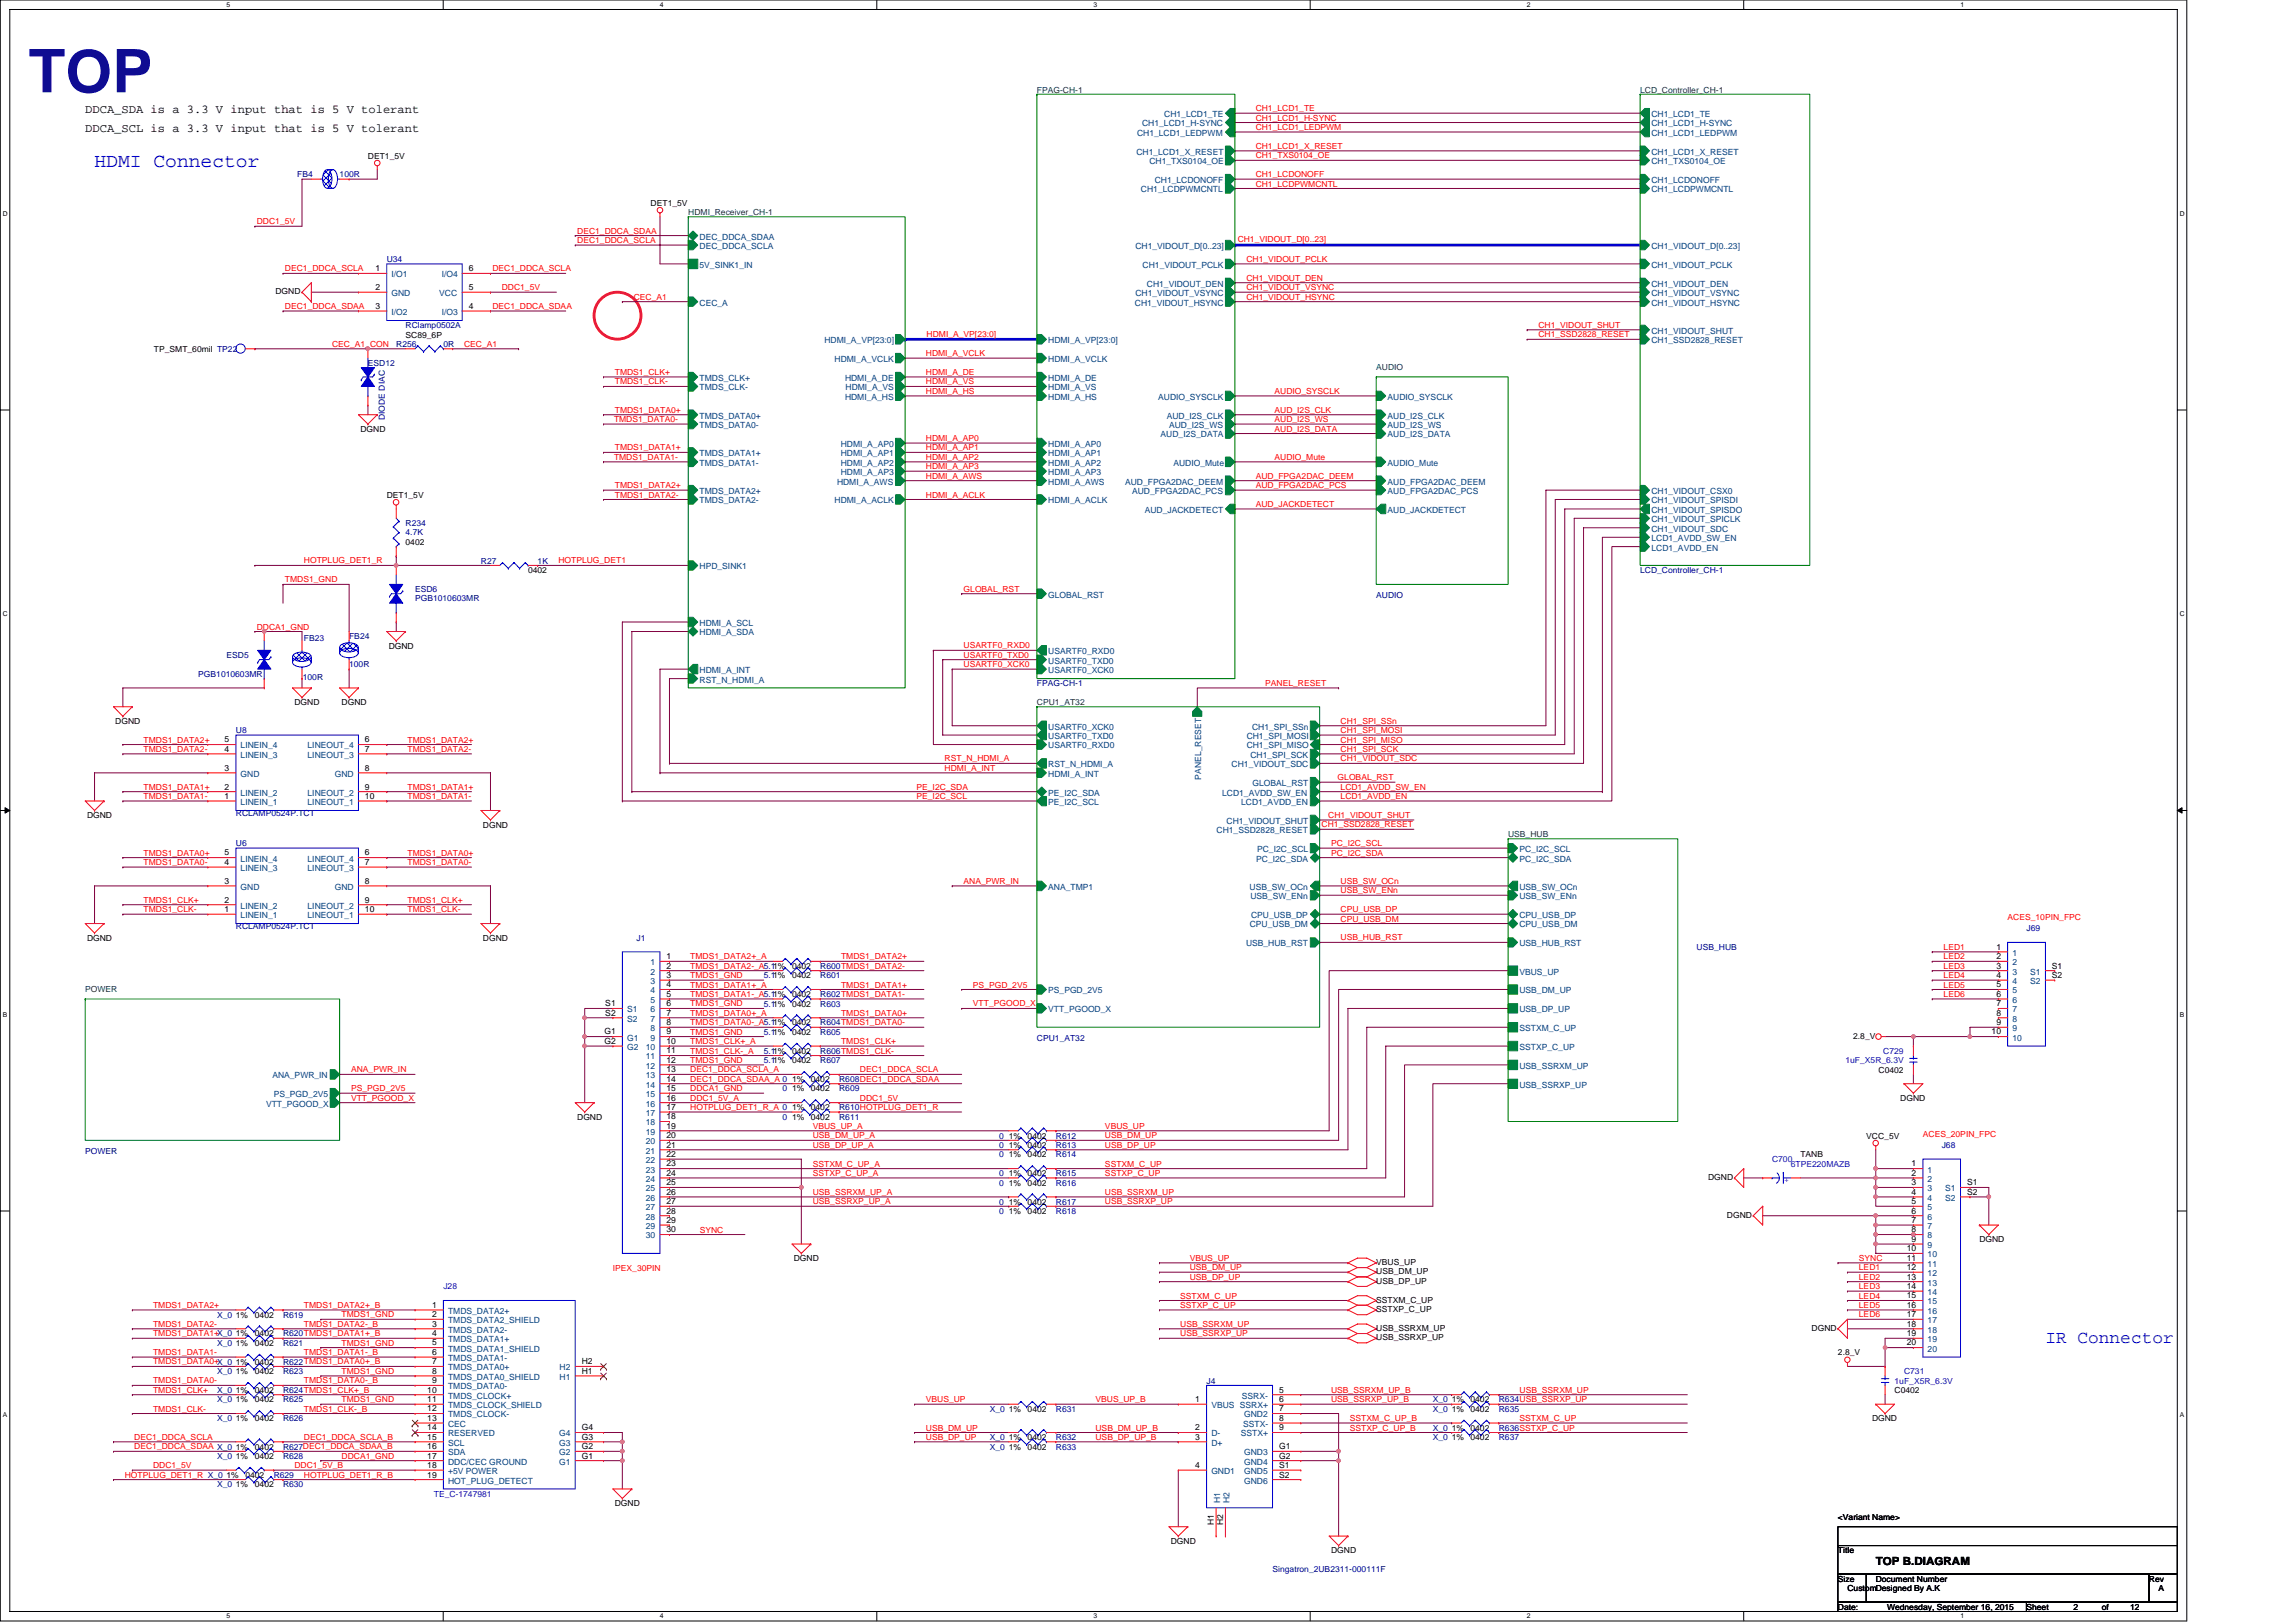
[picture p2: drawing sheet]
<svg xmlns="http://www.w3.org/2000/svg" width="297mm" height="210mm" viewBox="0 0 297 210" stroke-linecap="round" stroke-linejoin="round" font-family="sans-serif">
<defs><g id="words">
<text font-size="7.8" fill="#0000a0" x="3.7" y="11.9">TOP</text>
<text font-size="2.5" fill="#00f" x="12.2" y="21.5">HDMI Connector</text>
<text font-size="2.3" fill="#00f" x="264.6" y="173.8">IR Connector</text>
<g font-size="1.6">
<text x="11" y="17.1">DDCA_SCL is a 3.3 V input that is 5 V tolerant</text>
<text x="11" y="14.7">DDCA_SDA is a 3.3 V input that is 5 V tolerant</text>
</g>
<text font-size="1.5" x="242.7" y="202.5">TOP B.DIAGRAM</text>
<g font-size="1.1" fill="#004040">
<text x="134.2" y="12">FPAG-CH-1</text>
<text x="212.2" y="12">LCD_Controller_CH-1</text>
<text x="89" y="27.8">HDMI_Receiver_CH-1</text>
<text x="178.1" y="47.8">AUDIO</text>
<text x="134.2" y="91.2">CPU1_AT32</text>
<text x="195.1" y="108.3">USB_HUB</text>
<text x="11" y="128.3">POWER</text>
</g>
<g font-size="1.1" fill="#004080">
<text x="147.1" y="17.6">CH1_LCD1_LEDPWM</text>
<text x="147.8" y="16.4">CH1_LCD1_H-SYNC</text>
<text x="150.6" y="15.2">CH1_LCD1_TE</text>
<text x="213.7" y="15.2">CH1_LCD1_TE</text>
<text x="213.7" y="16.4">CH1_LCD1_H-SYNC</text>
<text x="213.7" y="17.6">CH1_LCD1_LEDPWM</text>
<text x="147" y="20">CH1_LCD1_X_RESET</text>
<text x="148.7" y="21.3">CH1_TXS0104_OE</text>
<text x="149.4" y="23.7">CH1_LCDONOFF</text>
<text x="213.7" y="20">CH1_LCD1_X_RESET</text>
<text x="213.7" y="21.3">CH1_TXS0104_OE</text>
<text x="213.7" y="23.7">CH1_LCDONOFF</text>
<text x="147.6" y="24.9">CH1_LCDPWMCNTL</text>
<text x="213.7" y="24.9">CH1_LCDPWMCNTL</text>
<text x="50.6" y="35.9">I/O1</text>
<text x="57.1" y="35.9">I/O4</text>
<text x="90.5" y="31">DEC_DDCA_SDAA</text>
<text x="90.5" y="32.2">DEC_DDCA_SCLA</text>
<text x="90.5" y="34.6">5V_SINK1_IN</text>
<text x="146.9" y="32.2">CH1_VIDOUT_D[0..23]</text>
<text x="147.8" y="34.6">CH1_VIDOUT_PCLK</text>
<text x="213.7" y="32.2">CH1_VIDOUT_D[0..23]</text>
<text x="213.7" y="34.6">CH1_VIDOUT_PCLK</text>
<text x="50.6" y="38.3">GND</text>
<text x="50.6" y="40.7">I/O2</text>
<text x="56.8" y="38.3">VCC</text>
<text x="57.1" y="40.7">I/O3</text>
<text x="90.5" y="39.5">CEC_A</text>
<text x="146.8" y="39.5">CH1_VIDOUT_HSYNC</text>
<text x="146.9" y="38.3">CH1_VIDOUT_VSYNC</text>
<text x="148.4" y="37.1">CH1_VIDOUT_DEN</text>
<text x="213.7" y="37.1">CH1_VIDOUT_DEN</text>
<text x="213.7" y="38.3">CH1_VIDOUT_VSYNC</text>
<text x="213.7" y="39.5">CH1_VIDOUT_HSYNC</text>
<text x="106.7" y="44.4">HDMI_A_VP[23:0]</text>
<text x="108" y="46.8">HDMI_A_VCLK</text>
<text x="135.6" y="44.4">HDMI_A_VP[23:0]</text>
<text x="135.6" y="46.8">HDMI_A_VCLK</text>
<text x="213.7" y="43.2">CH1_VIDOUT_SHUT</text>
<text x="213.7" y="44.4">CH1_SSD2828_RESET</text>
<text x="90.5" y="49.3">TMDS_CLK+</text>
<text x="90.5" y="50.5">TMDS_CLK-</text>
<text x="109.3" y="49.3">HDMI_A_DE</text>
<text x="109.3" y="51.7">HDMI_A_HS</text>
<text x="109.4" y="50.5">HDMI_A_VS</text>
<text x="135.6" y="49.3">HDMI_A_DE</text>
<text x="135.6" y="50.5">HDMI_A_VS</text>
<text x="135.6" y="51.7">HDMI_A_HS</text>
<text x="149.8" y="51.7">AUDIO_SYSCLK</text>
<text x="179.5" y="51.7">AUDIO_SYSCLK</text>
<text x="90.5" y="54.2">TMDS_DATA0+</text>
<text x="90.5" y="55.4">TMDS_DATA0-</text>
<text x="90.5" y="59">TMDS_DATA1+</text>
<text x="108.8" y="57.8">HDMI_A_AP0</text>
<text x="108.8" y="59">HDMI_A_AP1</text>
<text x="135.6" y="57.8">HDMI_A_AP0</text>
<text x="135.6" y="59">HDMI_A_AP1</text>
<text x="150.2" y="56.6">AUD_I2S_DATA</text>
<text x="150.9" y="54.2">AUD_I2S_CLK</text>
<text x="151.3" y="55.4">AUD_I2S_WS</text>
<text x="179.5" y="54.2">AUD_I2S_CLK</text>
<text x="179.5" y="55.4">AUD_I2S_WS</text>
<text x="179.5" y="56.6">AUD_I2S_DATA</text>
<text x="90.5" y="60.3">TMDS_DATA1-</text>
<text x="90.5" y="63.9">TMDS_DATA2+</text>
<text x="90.5" y="65.1">TMDS_DATA2-</text>
<text x="108" y="65.1">HDMI_A_ACLK</text>
<text x="108.3" y="62.7">HDMI_A_AWS</text>
<text x="108.8" y="60.3">HDMI_A_AP2</text>
<text x="108.8" y="61.5">HDMI_A_AP3</text>
<text x="135.6" y="65.1">HDMI_A_ACLK</text>
<text x="135.6" y="60.3">HDMI_A_AP2</text>
<text x="135.6" y="61.5">HDMI_A_AP3</text>
<text x="135.6" y="62.7">HDMI_A_AWS</text>
<text x="145.6" y="62.7">AUD_FPGA2DAC_DEEM</text>
<text x="146.5" y="63.9">AUD_FPGA2DAC_PCS</text>
<text x="151.8" y="60.3">AUDIO_Mute</text>
<text x="179.5" y="60.3">AUDIO_Mute</text>
<text x="179.5" y="62.7">AUD_FPGA2DAC_DEEM</text>
<text x="179.5" y="63.9">AUD_FPGA2DAC_PCS</text>
<text x="213.7" y="63.9">CH1_VIDOUT_CSX0</text>
<text x="213.7" y="65.1">CH1_VIDOUT_SPISDI</text>
<text x="148.1" y="66.4">AUD_JACKDETECT</text>
<text x="179.5" y="66.4">AUD_JACKDETECT</text>
<text x="213.7" y="67.6">CH1_VIDOUT_SPICLK</text>
<text x="213.7" y="66.4">CH1_VIDOUT_SPISDO</text>
<text x="213.7" y="68.8">CH1_VIDOUT_SDC</text>
<text x="213.7" y="70">LCD1_AVDD_SW_EN</text>
<text x="213.7" y="71.2">LCD1_AVDD_EN</text>
<text x="90.5" y="73.7">HPD_SINK1</text>
<text x="135.6" y="77.3">GLOBAL_RST</text>
<text x="90.5" y="81">HDMI_A_SCL</text>
<text x="90.5" y="82.2">HDMI_A_SDA</text>
<text x="90.5" y="87.1">HDMI_A_INT</text>
<text x="90.5" y="88.3">RST_N_HDMI_A</text>
<text x="135.6" y="85.9">USARTF0_TXD0</text>
<text x="135.6" y="84.6">USARTF0_RXD0</text>
<text x="135.6" y="87.1">USARTF0_XCK0</text>
<text x="135.6" y="95.6">USARTF0_TXD0</text>
<text x="135.6" y="94.4">USARTF0_XCK0</text>
<text x="161.3" y="95.6">CH1_SPI_MOSI</text>
<text x="162" y="94.4">CH1_SPI_SSn</text>
<text x="31.1" y="100.5">GND</text>
<text x="31.1" y="98">LINEIN_3</text>
<text x="31.1" y="96.8">LINEIN_4</text>
<text x="39.8" y="96.8">LINEOUT_4</text>
<text x="39.8" y="98">LINEOUT_3</text>
<text x="43.3" y="100.5">GND</text>
<text x="135.6" y="100.5">HDMI_A_INT</text>
<text x="135.6" y="99.3">RST_N_HDMI_A</text>
<text x="135.6" y="96.8">USARTF0_RXD0</text>
<text x="155.4" y="100.9" transform="rotate(-90 155.4 100.9)">PANEL_RESET</text>
<text x="159.3" y="99.3">CH1_VIDOUT_SDC</text>
<text x="161.3" y="96.8">CH1_SPI_MISO</text>
<text x="161.8" y="98">CH1_SPI_SCK</text>
<text x="162" y="101.7">GLOBAL_RST</text>
<text x="31.1" y="104.1">LINEIN_1</text>
<text x="31.1" y="102.9">LINEIN_2</text>
<text x="39.8" y="102.9">LINEOUT_2</text>
<text x="39.8" y="104.1">LINEOUT_1</text>
<text x="135.6" y="104.1">PE_I2C_SCL</text>
<text x="135.6" y="102.9">PE_I2C_SDA</text>
<text x="157.4" y="107.8">CH1_SSD2828_RESET</text>
<text x="158.1" y="102.9">LCD1_AVDD_SW_EN</text>
<text x="158.7" y="106.6">CH1_VIDOUT_SHUT</text>
<text x="160.6" y="104.1">LCD1_AVDD_EN</text>
<text x="31.1" y="112.7">LINEIN_3</text>
<text x="31.1" y="111.5">LINEIN_4</text>
<text x="39.8" y="111.5">LINEOUT_4</text>
<text x="39.8" y="112.7">LINEOUT_3</text>
<text x="162.5" y="111.5">PC_I2C_SDA</text>
<text x="162.6" y="110.2">PC_I2C_SCL</text>
<text x="196.6" y="110.2">PC_I2C_SCL</text>
<text x="196.6" y="111.5">PC_I2C_SDA</text>
<text x="31.1" y="118.8">LINEIN_1</text>
<text x="31.1" y="115.1">GND</text>
<text x="31.1" y="117.6">LINEIN_2</text>
<text x="39.8" y="117.6">LINEOUT_2</text>
<text x="39.8" y="118.8">LINEOUT_1</text>
<text x="43.3" y="115.1">GND</text>
<text x="135.6" y="115.1">ANA_TMP1</text>
<text x="161.7" y="115.1">USB_SW_OCn</text>
<text x="161.7" y="120">CPU_USB_DM</text>
<text x="161.8" y="116.3">USB_SW_ENn</text>
<text x="161.9" y="118.8">CPU_USB_DP</text>
<text x="196.6" y="120">CPU_USB_DM</text>
<text x="196.6" y="118.8">CPU_USB_DP</text>
<text x="196.6" y="116.3">USB_SW_ENn</text>
<text x="196.6" y="115.1">USB_SW_OCn</text>
<text x="84.2" y="124.9">1</text>
<text x="161.2" y="122.4">USB_HUB_RST</text>
<text x="196.6" y="122.4">USB_HUB_RST</text>
<text x="260.3" y="123.7">1</text>
<text x="260.3" y="124.9">2</text>
<text x="81.1" y="131">S1</text>
<text x="84.2" y="126.1">2</text>
<text x="84.2" y="127.3">3</text>
<text x="84.2" y="128.5">4</text>
<text x="84.2" y="129.8">5</text>
<text x="84.2" y="131">6</text>
<text x="135.6" y="128.5">PS_PGD_2V5</text>
<text x="135.6" y="131">VTT_PGOOD_X</text>
<text x="196.6" y="126.1">VBUS_UP</text>
<text x="196.6" y="128.5">USB_DM_UP</text>
<text x="196.6" y="131">USB_DP_UP</text>
<text x="260.3" y="126.1">3</text>
<text x="260.3" y="127.3">4</text>
<text x="260.3" y="128.5">5</text>
<text x="260.3" y="129.8">6</text>
<text x="260.3" y="131">7</text>
<text x="262.7" y="126.1">S1</text>
<text x="262.7" y="127.3">S2</text>
<text x="81.1" y="132.2">S2</text>
<text x="81.1" y="134.6">G1</text>
<text x="81.1" y="135.8">G2</text>
<text x="83.5" y="135.8">10</text>
<text x="83.5" y="137.1">11</text>
<text x="84.2" y="132.2">7</text>
<text x="84.2" y="133.4">8</text>
<text x="84.2" y="134.6">9</text>
<text x="196.6" y="133.4">SSTXM_C_UP</text>
<text x="196.6" y="135.8">SSTXP_C_UP</text>
<text x="260.3" y="132.2">8</text>
<text x="260.3" y="133.4">9</text>
<text x="260.3" y="134.6">10</text>
<text x="34.4" y="143.2">VTT_PGOOD_X</text>
<text x="35.2" y="139.5">ANA_PWR_IN</text>
<text x="35.4" y="141.9">PS_PGD_2V5</text>
<text x="83.5" y="138.3">12</text>
<text x="83.5" y="139.5">13</text>
<text x="83.5" y="140.7">14</text>
<text x="83.5" y="141.9">15</text>
<text x="83.5" y="143.2">16</text>
<text x="196.6" y="138.3">USB_SSRXM_UP</text>
<text x="196.6" y="140.7">USB_SSRXP_UP</text>
<text x="83.5" y="144.4">17</text>
<text x="83.5" y="145.6">18</text>
<text x="83.5" y="146.8">19</text>
<text x="83.5" y="148">20</text>
<text x="83.5" y="149.3">21</text>
<text x="83.5" y="150.5">22</text>
<text x="83.5" y="151.7">23</text>
<text x="83.5" y="152.9">24</text>
<text x="83.5" y="154.1">25</text>
<text x="83.5" y="155.4">26</text>
<text x="249.4" y="151.7">1</text>
<text x="249.4" y="152.9">2</text>
<text x="249.4" y="154.1">3</text>
<text x="249.4" y="155.4">4</text>
<text x="251.7" y="154.1">S1</text>
<text x="251.7" y="155.4">S2</text>
<text x="83.5" y="156.6">27</text>
<text x="83.5" y="157.8">28</text>
<text x="83.5" y="159">29</text>
<text x="83.5" y="160.2">30</text>
<text x="249.4" y="156.6">5</text>
<text x="249.4" y="157.8">6</text>
<text x="249.4" y="159">7</text>
<text x="249.4" y="160.2">8</text>
<text x="249.4" y="161.5">9</text>
<text x="249.4" y="162.7">10</text>
<text x="249.4" y="163.9">11</text>
<text x="249.4" y="166.3">13</text>
<text x="249.4" y="167.6">14</text>
<text x="249.4" y="165.1">12</text>
<text x="58" y="170">TMDS_DATA2+</text>
<text x="58" y="171.2">TMDS_DATA2_SHIELD</text>
<text x="58" y="172.4">TMDS_DATA2-</text>
<text x="58" y="173.7">TMDS_DATA1+</text>
<text x="249.4" y="168.8">15</text>
<text x="249.4" y="170">16</text>
<text x="249.4" y="171.2">17</text>
<text x="249.4" y="172.4">18</text>
<text x="249.4" y="173.7">19</text>
<text x="58" y="174.9">TMDS_DATA1_SHIELD</text>
<text x="58" y="176.1">TMDS_DATA1-</text>
<text x="58" y="177.3">TMDS_DATA0+</text>
<text x="58" y="178.5">TMDS_DATA0_SHIELD</text>
<text x="58" y="179.7">TMDS_DATA0-</text>
<text x="72.4" y="178.5">H1</text>
<text x="72.4" y="177.3">H2</text>
<text x="249.4" y="174.9">20</text>
<text x="58" y="181">TMDS_CLOCK+</text>
<text x="58" y="182.2">TMDS_CLOCK_SHIELD</text>
<text x="58" y="183.4">TMDS_CLOCK-</text>
<text x="58" y="184.6">CEC</text>
<text x="58" y="185.8">RESERVED</text>
<text x="72.3" y="185.8">G4</text>
<text x="156.7" y="182.2">VBUS SSRX+</text>
<text x="156.7" y="185.8">D-</text>
<text x="160.5" y="185.8">SSTX+</text>
<text x="160.7" y="181">SSRX-</text>
<text x="160.8" y="184.6">SSTX-</text>
<text x="160.9" y="183.4">GND2</text>
<text x="58" y="187">SCL</text>
<text x="58" y="188.3">SDA</text>
<text x="58" y="189.5">DDC/CEC GROUND</text>
<text x="58" y="190.7">+5V POWER</text>
<text x="58" y="191.9">HOT_PLUG_DETECT</text>
<text x="72.3" y="189.5">G1</text>
<text x="72.3" y="188.3">G2</text>
<text x="72.3" y="187">G3</text>
<text x="156.7" y="187">D+</text>
<text x="156.7" y="190.7">GND1</text>
<text x="160.9" y="188.3">GND3</text>
<text x="160.9" y="189.5">GND4</text>
<text x="160.9" y="190.7">GND5</text>
<text x="160.9" y="191.9">GND6</text>
<text x="157.8" y="194.5" transform="rotate(-90 157.8 194.5)">H1</text>
<text x="159" y="194.5" transform="rotate(-90 159 194.5)">H2</text>
</g>
<g font-size="1.1" fill="#f00">
<text x="162.5" y="14.4">CH1_LCD1_TE</text>
<text x="162.5" y="15.6">CH1_LCD1_H-SYNC</text>
<text x="162.5" y="16.8">CH1_LCD1_LEDPWM</text>
<text x="162.5" y="19.3">CH1_LCD1_X_RESET</text>
<text x="162.5" y="20.5">CH1_TXS0104_OE</text>
<text x="162.5" y="22.9">CH1_LCDONOFF</text>
<text x="33.2" y="29">DDC1_5V</text>
<text x="162.5" y="24.1">CH1_LCDPWMCNTL</text>
<text x="36.9" y="35.1">DEC1_DDCA_SCLA</text>
<text x="63.7" y="35.1">DEC1_DDCA_SCLA</text>
<text x="74.7" y="31.5">DEC1_DDCA_SCLA</text>
<text x="74.7" y="30.2">DEC1_DDCA_SDAA</text>
<text x="160.1" y="31.3">CH1_VIDOUT_D[0..23]</text>
<text x="161.2" y="33.9">CH1_VIDOUT_PCLK</text>
<text x="36.9" y="40">DEC1_DDCA_SDAA</text>
<text x="63.7" y="40">DEC1_DDCA_SDAA</text>
<text x="64.9" y="37.5">DDC1_5V</text>
<text x="82" y="38.8">CEC_A1</text>
<text x="161.2" y="36.3">CH1_VIDOUT_DEN</text>
<text x="161.2" y="37.5">CH1_VIDOUT_VSYNC</text>
<text x="161.2" y="38.8">CH1_VIDOUT_HSYNC</text>
<text x="43" y="44.9">CEC_A1_CON</text>
<text x="60" y="44.9">CEC_A1</text>
<text x="119.8" y="46.1">HDMI_A_VCLK</text>
<text x="119.9" y="43.5">HDMI_A_VP[23:0]</text>
<text x="199" y="42.4">CH1_VIDOUT_SHUT</text>
<text x="199" y="43.6">CH1_SSD2828_RESET</text>
<text x="79.5" y="53.4">TMDS1_DATA0+</text>
<text x="79.5" y="49.7">TMDS1_CLK-</text>
<text x="79.5" y="48.5">TMDS1_CLK+</text>
<text x="119.8" y="48.5">HDMI_A_DE</text>
<text x="119.8" y="49.7">HDMI_A_VS</text>
<text x="119.8" y="51">HDMI_A_HS</text>
<text x="164.9" y="51">AUDIO_SYSCLK</text>
<text x="164.9" y="53.4">AUD_I2S_CLK</text>
<text x="79.4" y="54.6">TMDS1_DATA0-</text>
<text x="79.4" y="59.5">TMDS1_DATA1-</text>
<text x="79.5" y="58.3">TMDS1_DATA1+</text>
<text x="119.8" y="57.1">HDMI_A_AP0</text>
<text x="119.8" y="58.3">HDMI_A_AP1</text>
<text x="119.8" y="59.5">HDMI_A_AP2</text>
<text x="164.9" y="54.6">AUD_I2S_WS</text>
<text x="164.9" y="55.8">AUD_I2S_DATA</text>
<text x="164.9" y="59.5">AUDIO_Mute</text>
<text x="79.5" y="64.4">TMDS1_DATA2-</text>
<text x="79.5" y="63.2">TMDS1_DATA2+</text>
<text x="119.8" y="64.4">HDMI_A_ACLK</text>
<text x="119.8" y="60.7">HDMI_A_AP3</text>
<text x="119.8" y="61.9">HDMI_A_AWS</text>
<text x="162.5" y="63.2">AUD_FPGA2DAC_PCS</text>
<text x="162.5" y="61.9">AUD_FPGA2DAC_DEEM</text>
<text x="162.5" y="65.6">AUD_JACKDETECT</text>
<text x="36.9" y="75.4">TMDS1_GND</text>
<text x="39.3" y="72.9">HOTPLUG_DET1_R</text>
<text x="72.2" y="72.9">HOTPLUG_DET1</text>
<text x="124.7" y="76.6">GLOBAL_RST</text>
<text x="33.2" y="81.4">DDCA1_GND</text>
<text x="124.7" y="83.9">USARTF0_RXD0</text>
<text x="124.7" y="85.1">USARTF0_TXD0</text>
<text x="124.7" y="86.3">USARTF0_XCK0</text>
<text x="163.7" y="88.8">PANEL_RESET</text>
<text x="173.4" y="93.6">CH1_SPI_SSn</text>
<text x="173.4" y="94.8">CH1_SPI_MOSI</text>
<text x="18.6" y="96.1">TMDS1_DATA2+</text>
<text x="18.6" y="97.3">TMDS1_DATA2-</text>
<text x="52.7" y="96.1">TMDS1_DATA2+</text>
<text x="52.7" y="97.3">TMDS1_DATA2-</text>
<text x="122.2" y="99.7">HDMI_A_INT</text>
<text x="122.2" y="98.5">RST_N_HDMI_A</text>
<text x="173.1" y="100.9">GLOBAL_RST</text>
<text x="173.4" y="96.1">CH1_SPI_MISO</text>
<text x="173.4" y="97.3">CH1_SPI_SCK</text>
<text x="173.4" y="98.5">CH1_VIDOUT_SDC</text>
<text x="18.6" y="103.4">TMDS1_DATA1-</text>
<text x="18.6" y="102.2">TMDS1_DATA1+</text>
<text x="52.7" y="103.4">TMDS1_DATA1-</text>
<text x="52.7" y="102.2">TMDS1_DATA1+</text>
<text x="118.6" y="103.4">PE_I2C_SCL</text>
<text x="118.6" y="102.2">PE_I2C_SDA</text>
<text x="171" y="107">CH1_SSD2828_RESET</text>
<text x="171.8" y="105.8">CH1_VIDOUT_SHUT</text>
<text x="173.4" y="102.2">LCD1_AVDD_SW_EN</text>
<text x="173.4" y="103.4">LCD1_AVDD_EN</text>
<text x="18.6" y="111.9">TMDS1_DATA0-</text>
<text x="18.6" y="110.7">TMDS1_DATA0+</text>
<text x="52.7" y="111.9">TMDS1_DATA0-</text>
<text x="52.7" y="110.7">TMDS1_DATA0+</text>
<text x="172.2" y="109.5">PC_I2C_SCL</text>
<text x="172.2" y="110.7">PC_I2C_SDA</text>
<text x="18.6" y="118">TMDS1_CLK-</text>
<text x="18.6" y="116.8">TMDS1_CLK+</text>
<text x="52.7" y="118">TMDS1_CLK-</text>
<text x="52.7" y="116.8">TMDS1_CLK+</text>
<text x="124.7" y="114.4">ANA_PWR_IN</text>
<text x="173.4" y="119.2">CPU_USB_DM</text>
<text x="173.4" y="118">CPU_USB_DP</text>
<text x="173.4" y="115.6">USB_SW_ENn</text>
<text x="173.4" y="114.4">USB_SW_OCn</text>
<text x="259.7" y="119">ACES_10PIN_FPC</text>
<text x="89.3" y="124.1">TMDS1_DATA2+_A</text>
<text x="89.3" y="125.3">TMDS1_DATA2-_A5.11%</text>
<text x="108.8" y="124.1">TMDS1_DATA2+</text>
<text x="173.4" y="121.7">USB_HUB_RST</text>
<text x="251.5" y="122.9">LED1</text>
<text x="251.5" y="124.1">LED2</text>
<text x="251.5" y="125.3">LED3</text>
<text x="89.3" y="126.6">TMDS1_GND</text>
<text x="89.3" y="129">TMDS1_DATA1-_A5.11%</text>
<text x="89.3" y="127.8">TMDS1_DATA1+_A</text>
<text x="89.3" y="130.2">TMDS1_GND</text>
<text x="89.3" y="131.4">TMDS1_DATA0+_A</text>
<text x="108.8" y="127.8">TMDS1_DATA1+</text>
<text x="108.8" y="131.4">TMDS1_DATA0+</text>
<text x="125.9" y="127.8">PS_PGD_2V5</text>
<text x="125.9" y="130.2">VTT_PGOOD_X</text>
<text x="251.5" y="126.6">LED4</text>
<text x="251.5" y="127.8">LED5</text>
<text x="251.5" y="129">LED6</text>
<text x="89.3" y="132.7">TMDS1_DATA0-_A5.11%</text>
<text x="89.3" y="133.9">TMDS1_GND</text>
<text x="89.3" y="136.3">TMDS1_CLK-_A</text>
<text x="89.3" y="135.1">TMDS1_CLK+_A</text>
<text x="89.3" y="137.5">TMDS1_GND</text>
<text x="108.8" y="135.1">TMDS1_CLK+</text>
<text x="45.4" y="138.7">ANA_PWR_IN</text>
<text x="45.4" y="142.4">VTT_PGOOD_X</text>
<text x="45.4" y="141.2">PS_PGD_2V5</text>
<text x="89.3" y="142.4">DDC1_5V_A</text>
<text x="89.3" y="138.7">DEC1_DDCA_SCLA_A</text>
<text x="89.3" y="140">DEC1_DDCA_SDAA_A 0</text>
<text x="89.3" y="141.2">DDCA1_GND</text>
<text x="89.3" y="143.6">HOTPLUG_DET1_R_A 0</text>
<text x="111.2" y="138.7">DEC1_DDCA_SCLA</text>
<text x="111.2" y="142.4">DDC1_5V</text>
<text x="105.2" y="146">VBUS_UP_A</text>
<text x="105.2" y="147.3">USB_DM_UP_A</text>
<text x="105.2" y="148.5">USB_DP_UP_A</text>
<text x="143" y="148.5">USB_DP_UP</text>
<text x="143" y="147.3">USB_DM_UP</text>
<text x="143" y="146">VBUS_UP</text>
<text x="248.8" y="147.1">ACES_20PIN_FPC</text>
<text x="105.2" y="150.9">SSTXM_C_UP_A</text>
<text x="105.2" y="152.1">SSTXP_C_UP_A</text>
<text x="105.2" y="154.6">USB_SSRXM_UP_A</text>
<text x="105.2" y="155.8">USB_SSRXP_UP_A</text>
<text x="143" y="150.9">SSTXM_C_UP</text>
<text x="143" y="152.1">SSTXP_C_UP</text>
<text x="143" y="155.8">USB_SSRXP_UP</text>
<text x="143" y="154.6">USB_SSRXM_UP</text>
<text x="90.5" y="159.5">SYNC</text>
<text x="79.3" y="164.4">IPEX_30PIN</text>
<text x="152.7" y="168">SSTXM_C_UP</text>
<text x="153.9" y="165.6">USB_DP_UP</text>
<text x="153.9" y="164.3">USB_DM_UP</text>
<text x="153.9" y="163.1">VBUS_UP</text>
<text x="240.5" y="164.3">LED1</text>
<text x="240.5" y="165.6">LED2</text>
<text x="240.5" y="166.8">LED3</text>
<text x="240.5" y="168">LED4</text>
<text x="240.5" y="163.1">SYNC</text>
<text x="19.8" y="169.2">TMDS1_DATA2+</text>
<text x="19.8" y="171.7">TMDS1_DATA2-</text>
<text x="19.8" y="172.9">TMDS1_DATA1+X_0</text>
<text x="39.3" y="169.2">TMDS1_DATA2+_B</text>
<text x="39.3" y="171.7">TMDS1_DATA2-_B</text>
<text x="44.2" y="170.4">TMDS1_GND</text>
<text x="152.7" y="169.2">SSTXP_C_UP</text>
<text x="152.7" y="172.9">USB_SSRXP_UP</text>
<text x="152.7" y="171.7">USB_SSRXM_UP</text>
<text x="240.5" y="169.2">LED5</text>
<text x="240.5" y="170.4">LED6</text>
<text x="19.8" y="175.3">TMDS1_DATA1-</text>
<text x="19.8" y="176.5">TMDS1_DATA0+X_0</text>
<text x="19.8" y="179">TMDS1_DATA0-</text>
<text x="39.3" y="175.3">TMDS1_DATA1-_B</text>
<text x="39.3" y="179">TMDS1_DATA0-_B</text>
<text x="44.2" y="174.1">TMDS1_GND</text>
<text x="44.2" y="177.8">TMDS1_GND</text>
<text x="19.8" y="180.2">TMDS1_CLK+</text>
<text x="19.8" y="182.6">TMDS1_CLK-</text>
<text x="39.3" y="182.6">TMDS1_CLK-_B</text>
<text x="44.2" y="181.4">TMDS1_GND</text>
<text x="119.8" y="185.1">USB_DM_UP</text>
<text x="119.8" y="181.4">VBUS_UP</text>
<text x="141.7" y="181.4">VBUS_UP_B</text>
<text x="141.7" y="185.1">USB_DM_UP_B</text>
<text x="172.2" y="180.2">USB_SSRXM_UP_B</text>
<text x="172.2" y="181.4">USB_SSRXP_UP_B</text>
<text x="174.6" y="183.9">SSTXM_C_UP_B</text>
<text x="174.6" y="185.1">SSTXP_C_UP_B</text>
<text x="196.6" y="183.9">SSTXM_C_UP</text>
<text x="196.6" y="180.2">USB_SSRXM_UP</text>
<text x="16.1" y="191.2">HOTPLUG_DET1_R X_0</text>
<text x="17.4" y="186.3">DEC1_DDCA_SCLA</text>
<text x="17.4" y="187.5">DEC1_DDCA_SDAA X_0</text>
<text x="19.8" y="189.9">DDC1_5V</text>
<text x="38.1" y="189.9">DDC1_5V_B</text>
<text x="39.3" y="186.3">DEC1_DDCA_SCLA_B</text>
<text x="39.3" y="191.2">HOTPLUG_DET1_R_B</text>
<text x="44.2" y="188.7">DDCA1_GND</text>
<text x="119.8" y="186.3">USB_DP_UP</text>
<text x="141.7" y="186.3">USB_DP_UP_B</text>
</g>
<g font-size="1.1" fill="#000080">
<text x="38.5" y="22.9">FB4</text>
<text x="43.9" y="22.9">100R</text>
<text x="50" y="33.9">U34</text>
<text x="47.6" y="47.3">ESD12</text>
<text x="51.3" y="44.9">R256</text>
<text x="52.5" y="42.5">RClamp0502A</text>
<text x="57.4" y="44.9">0R</text>
<text x="49.8" y="54.4" transform="rotate(-90 49.8 54.4)">DIODE DIAC</text>
<text x="52.5" y="68.1">R234</text>
<text x="52.5" y="69.3">4.7K</text>
<text x="53.7" y="76.6">ESD6</text>
<text x="53.7" y="77.8">PGB1010603MR</text>
<text x="62.2" y="72.9">R27</text>
<text x="69.5" y="72.9">1K</text>
<text x="178.1" y="77.3">AUDIO</text>
<text x="212.2" y="74.1">LCD_Controller_CH-1</text>
<text x="39.3" y="82.9">FB23</text>
<text x="45.2" y="82.7">FB24</text>
<text x="25.7" y="87.6">PGB1010603MR</text>
<text x="29.3" y="85.1">ESD5</text>
<text x="39.2" y="87.9">100R</text>
<text x="45.2" y="86.3">100R</text>
<text x="134.2" y="88.8">FPAG-CH-1</text>
<text x="30.5" y="94.9">U8</text>
<text x="30.5" y="105.6">RCLAMP0524P.TCT</text>
<text x="30.5" y="109.5">U6</text>
<text x="30.5" y="120.2">RCLAMP0524P.TCT</text>
<text x="82.3" y="121.7">J1</text>
<text x="106.1" y="125.4">R600TMDS1_DATA2-</text>
<text x="219.5" y="122.9">USB_HUB</text>
<text x="262.2" y="120.5">J69</text>
<text x="98.8" y="130.2">5.11%</text>
<text x="98.8" y="126.6">5.11%</text>
<text x="106.1" y="129">R602TMDS1_DATA1-</text>
<text x="106.1" y="130.2">R603</text>
<text x="106.1" y="126.6">R601</text>
<text x="98.8" y="137.6">5.11%</text>
<text x="98.8" y="133.9">5.11%</text>
<text x="98.8" y="136.3">5.11%</text>
<text x="106.1" y="137.6">R607</text>
<text x="106.1" y="132.7">R604TMDS1_DATA0-</text>
<text x="106.1" y="133.9">R605</text>
<text x="106.1" y="136.3">R606TMDS1_CLK-</text>
<text x="134.2" y="134.6">CPU1_AT32</text>
<text x="101.2" y="141.2">0</text>
<text x="108.6" y="143.7">R610HOTPLUG_DET1_R</text>
<text x="108.6" y="140">R608DEC1_DDCA_SDAA</text>
<text x="108.6" y="141.2">R609</text>
<text x="11" y="149.3">POWER</text>
<text x="101.2" y="144.9">0</text>
<text x="108.6" y="144.9">R611</text>
<text x="129.3" y="148.5">0</text>
<text x="129.3" y="149.8">0</text>
<text x="129.3" y="147.3">0</text>
<text x="136.6" y="148.5">R613</text>
<text x="136.6" y="149.8">R614</text>
<text x="136.6" y="147.3">R612</text>
<text x="251.2" y="148.5">J68</text>
<text x="129.3" y="152.2">0</text>
<text x="129.3" y="155.9">0</text>
<text x="129.3" y="153.4">0</text>
<text x="136.6" y="152.2">R615</text>
<text x="136.6" y="155.9">R617</text>
<text x="136.6" y="153.4">R616</text>
<text x="129.3" y="157.1">0</text>
<text x="136.6" y="157.1">R618</text>
<text x="28.1" y="170.5">X_0</text>
<text x="36.6" y="170.5">R619</text>
<text x="36.6" y="172.9">R620TMDS1_DATA1+_B</text>
<text x="28.1" y="177.8">X_0</text>
<text x="28.1" y="174.1">X_0</text>
<text x="36.6" y="177.8">R623</text>
<text x="36.6" y="176.6">R622TMDS1_DATA0+_B</text>
<text x="36.6" y="174.1">R621</text>
<text x="156.1" y="179">J4</text>
<text x="28.1" y="181.4">X_0</text>
<text x="28.1" y="180.2">X_0</text>
<text x="28.1" y="183.9">X_0</text>
<text x="36.6" y="181.4">R625</text>
<text x="36.6" y="180.2">R624TMDS1_CLK+_B</text>
<text x="36.6" y="183.9">R626</text>
<text x="128.1" y="182.7">X_0</text>
<text x="136.6" y="182.7">R631</text>
<text x="185.4" y="181.4">X_0</text>
<text x="185.4" y="182.7">X_0</text>
<text x="185.4" y="185.1">X_0</text>
<text x="193.9" y="181.4">R634USB_SSRXP_UP</text>
<text x="193.9" y="182.7">R635</text>
<text x="193.9" y="185.1">R636SSTXP_C_UP</text>
<text x="28.1" y="188.8">X_0</text>
<text x="35.4" y="191.2">R629</text>
<text x="36.6" y="187.5">R627DEC1_DDCA_SDAA_B</text>
<text x="36.6" y="188.8">R628</text>
<text x="128.1" y="186.3">X_0</text>
<text x="128.1" y="187.5">X_0</text>
<text x="136.6" y="186.3">R632</text>
<text x="136.6" y="187.5">R633</text>
<text x="185.4" y="186.3">X_0</text>
<text x="193.9" y="186.3">R637</text>
<text x="28.1" y="192.4">X_0</text>
<text x="36.6" y="192.4">R630</text>
<text x="164.6" y="203.4">Singatron_2UB2311-000111F</text>
</g>
<g font-size="1.1">
<text x="47.6" y="20.5">DET1_5V</text>
<text x="84.2" y="26.6">DET1_5V</text>
<text x="48.6" y="35.1">1</text>
<text x="60.6" y="35.1">6</text>
<text x="35.6" y="38.1">DGND</text>
<text x="48.6" y="37.5">2</text>
<text x="48.6" y="40">3</text>
<text x="60.6" y="40">4</text>
<text x="60.6" y="37.5">5</text>
<text x="19.9" y="45.5">TP_SMT_60mil TP22</text>
<text x="52.5" y="43.7">SC89_6P</text>
<text x="46.6" y="55.9">DGND</text>
<text x="50" y="64.4">DET1_5V</text>
<text x="52.5" y="70.5">0402</text>
<text x="68.3" y="74.1">0402</text>
<text x="50.3" y="83.9">DGND</text>
<text x="14.9" y="93.7">DGND</text>
<text x="38.1" y="91.2">DGND</text>
<text x="44.2" y="91.2">DGND</text>
<text x="29.1" y="99.7">3</text>
<text x="29.1" y="97.3">4</text>
<text x="29.1" y="96.1">5</text>
<text x="47.2" y="99.7">8</text>
<text x="47.2" y="96.1">6</text>
<text x="47.2" y="97.3">7</text>
<text x="11.3" y="105.9">DGND</text>
<text x="29.1" y="103.4">1</text>
<text x="29.1" y="102.2">2</text>
<text x="47.2" y="102.2">9</text>
<text x="47.2" y="103.4">10</text>
<text x="62.5" y="107.1">DGND</text>
<text x="29.1" y="111.9">4</text>
<text x="29.1" y="110.7">5</text>
<text x="47.2" y="110.7">6</text>
<text x="47.2" y="111.9">7</text>
<text x="29.1" y="118">1</text>
<text x="29.1" y="114.3">3</text>
<text x="29.1" y="116.8">2</text>
<text x="47.2" y="114.3">8</text>
<text x="47.2" y="116.8">9</text>
<text x="47.2" y="118">10</text>
<text x="11.3" y="121.7">DGND</text>
<text x="62.5" y="121.7">DGND</text>
<text x="86.2" y="124.1">1</text>
<text x="86.2" y="125.3">2</text>
<text x="102.5" y="125.4">0402</text>
<text x="258.3" y="122.9">1</text>
<text x="258.3" y="124.1">2</text>
<text x="258.3" y="125.3">3</text>
<text x="265.5" y="125.3">S1</text>
<text x="78.3" y="130.2">S1</text>
<text x="78.3" y="131.4">S2</text>
<text x="86.2" y="126.5">3</text>
<text x="86.2" y="127.7">4</text>
<text x="86.2" y="129">5</text>
<text x="86.2" y="130.2">6</text>
<text x="86.2" y="131.4">7</text>
<text x="102.5" y="129">0402</text>
<text x="102.5" y="130.2">0402</text>
<text x="102.5" y="126.6">0402</text>
<text x="258.3" y="126.5">4</text>
<text x="258.3" y="127.7">5</text>
<text x="258.3" y="129">6</text>
<text x="258.3" y="130.2">7</text>
<text x="258.3" y="131.4">8</text>
<text x="265.5" y="126.5">S2</text>
<text x="78.2" y="133.8">G1</text>
<text x="78.2" y="135.1">G2</text>
<text x="86.2" y="132.6">8</text>
<text x="86.2" y="133.8">9</text>
<text x="86.2" y="135.1">10</text>
<text x="86.2" y="136.3">11</text>
<text x="86.2" y="137.5">12</text>
<text x="102.5" y="137.6">0402</text>
<text x="102.5" y="132.7">0402</text>
<text x="102.5" y="133.9">0402</text>
<text x="102.5" y="136.3">0402</text>
<text x="239.8" y="134.4">2.8_V</text>
<text x="257.7" y="133.8">10</text>
<text x="258.3" y="132.6">9</text>
<text x="86.2" y="138.7">13</text>
<text x="86.2" y="139.9">14</text>
<text x="86.2" y="141.2">15</text>
<text x="86.2" y="142.4">16</text>
<text x="86.2" y="143.6">17</text>
<text x="102.5" y="143.7">1%</text>
<text x="102.5" y="140">1%</text>
<text x="102.5" y="141.2">1%</text>
<text x="104.9" y="143.7">0402</text>
<text x="104.9" y="140">0402</text>
<text x="104.9" y="141.2">0402</text>
<text x="243" y="138.8">C0402</text>
<text x="245.8" y="142.4">DGND</text>
<text x="74.7" y="144.9">DGND</text>
<text x="86.2" y="144.8">18</text>
<text x="86.2" y="146">19</text>
<text x="86.2" y="147.3">20</text>
<text x="86.2" y="148.5">21</text>
<text x="86.2" y="149.7">22</text>
<text x="102.5" y="144.9">1%</text>
<text x="104.9" y="144.9">0402</text>
<text x="130.5" y="148.5">1%</text>
<text x="130.5" y="149.8">1%</text>
<text x="130.5" y="147.3">1%</text>
<text x="132.9" y="148.5">0402</text>
<text x="132.9" y="149.8">0402</text>
<text x="132.9" y="147.3">0402</text>
<text x="232.9" y="149.8">TANB</text>
<text x="241.4" y="147.3">VCC_5V</text>
<text x="86.2" y="150.9">23</text>
<text x="86.2" y="152.1">24</text>
<text x="86.2" y="153.4">25</text>
<text x="86.2" y="154.6">26</text>
<text x="86.2" y="155.8">27</text>
<text x="130.5" y="152.2">1%</text>
<text x="130.5" y="155.9">1%</text>
<text x="130.5" y="153.4">1%</text>
<text x="132.9" y="152.2">0402</text>
<text x="132.9" y="155.9">0402</text>
<text x="132.9" y="153.4">0402</text>
<text x="221" y="152.7">DGND</text>
<text x="247.3" y="150.9">1</text>
<text x="247.3" y="152.1">2</text>
<text x="247.3" y="153.4">3</text>
<text x="247.3" y="154.6">4</text>
<text x="247.3" y="155.8">5</text>
<text x="254.5" y="153.4">S1</text>
<text x="254.5" y="154.6">S2</text>
<text x="86.2" y="157">28</text>
<text x="86.2" y="158.2">29</text>
<text x="86.2" y="159.4">30</text>
<text x="130.5" y="157.1">1%</text>
<text x="132.9" y="157.1">0402</text>
<text x="223.4" y="157.5">DGND</text>
<text x="246.7" y="161.9">10</text>
<text x="247.3" y="157">6</text>
<text x="247.3" y="158.2">7</text>
<text x="247.3" y="159.4">8</text>
<text x="247.3" y="160.7">9</text>
<text x="256.1" y="160.7">DGND</text>
<text x="102.7" y="163.2">DGND</text>
<text x="178.1" y="163.6">VBUS_UP</text>
<text x="178.1" y="164.9">USB_DM_UP</text>
<text x="178.1" y="166.1">USB_DP_UP</text>
<text x="246.7" y="163.1">11</text>
<text x="246.7" y="165.5">13</text>
<text x="246.7" y="166.8">14</text>
<text x="246.7" y="168">15</text>
<text x="246.7" y="164.3">12</text>
<text x="30.5" y="170.5">1%</text>
<text x="30.5" y="172.9">1%</text>
<text x="33" y="170.5">0402</text>
<text x="33" y="172.9">0402</text>
<text x="55.9" y="169.2">1</text>
<text x="55.9" y="170.4">2</text>
<text x="55.9" y="171.6">3</text>
<text x="55.9" y="172.9">4</text>
<text x="178.1" y="168.5">SSTXM_C_UP</text>
<text x="178.1" y="169.7">SSTXP_C_UP</text>
<text x="178.1" y="172.2">USB_SSRXM_UP</text>
<text x="178.1" y="173.4">USB_SSRXP_UP</text>
<text x="234.4" y="172.2">DGND</text>
<text x="246.7" y="169.2">16</text>
<text x="246.7" y="170.4">17</text>
<text x="246.7" y="171.6">18</text>
<text x="246.7" y="172.9">19</text>
<text x="30.5" y="177.8">1%</text>
<text x="30.5" y="176.6">1%</text>
<text x="30.5" y="174.1">1%</text>
<text x="33" y="177.8">0402</text>
<text x="33" y="176.6">0402</text>
<text x="33" y="174.1">0402</text>
<text x="55.9" y="174.1">5</text>
<text x="55.9" y="175.3">6</text>
<text x="55.9" y="176.5">7</text>
<text x="55.9" y="177.7">8</text>
<text x="55.9" y="179">9</text>
<text x="75.3" y="177.7">H1</text>
<text x="75.3" y="176.5">H2</text>
<text x="237.8" y="175.3">2.8_V</text>
<text x="246.7" y="174.1">20</text>
<text x="30.5" y="181.4">1%</text>
<text x="30.5" y="180.2">1%</text>
<text x="30.5" y="183.9">1%</text>
<text x="33" y="181.4">0402</text>
<text x="33" y="180.2">0402</text>
<text x="33" y="183.9">0402</text>
<text x="55.3" y="180.2">10</text>
<text x="55.3" y="181.4">11</text>
<text x="55.3" y="182.6">12</text>
<text x="55.3" y="183.8">13</text>
<text x="55.3" y="185.1">14</text>
<text x="75.3" y="185.1">G4</text>
<text x="130.5" y="182.7">1%</text>
<text x="132.9" y="182.7">0402</text>
<text x="154.6" y="181.4">1</text>
<text x="154.6" y="185.1">2</text>
<text x="165.5" y="183.8">8</text>
<text x="165.5" y="185.1">9</text>
<text x="165.5" y="180.2">5</text>
<text x="165.5" y="182.6">7</text>
<text x="165.5" y="181.4">6</text>
<text x="187.8" y="181.4">1%</text>
<text x="187.8" y="182.7">1%</text>
<text x="187.8" y="185.1">1%</text>
<text x="190.2" y="181.4">0402</text>
<text x="190.2" y="182.7">0402</text>
<text x="190.2" y="185.1">0402</text>
<text x="242.2" y="183.9">DGND</text>
<text x="245.1" y="180.2">C0402</text>
<text x="29.3" y="191.2">1%</text>
<text x="30.5" y="187.5">1%</text>
<text x="30.5" y="188.8">1%</text>
<text x="31.7" y="191.2">0402</text>
<text x="33" y="187.5">0402</text>
<text x="33" y="188.8">0402</text>
<text x="55.3" y="186.3">15</text>
<text x="55.3" y="187.5">16</text>
<text x="55.3" y="188.7">17</text>
<text x="55.3" y="189.9">18</text>
<text x="55.3" y="191.2">19</text>
<text x="75.3" y="188.7">G1</text>
<text x="75.3" y="187.5">G2</text>
<text x="75.3" y="186.3">G3</text>
<text x="130.5" y="186.3">1%</text>
<text x="130.5" y="187.5">1%</text>
<text x="132.9" y="186.3">0402</text>
<text x="132.9" y="187.5">0402</text>
<text x="154.6" y="186.3">3</text>
<text x="154.6" y="189.9">4</text>
<text x="165.5" y="187.5">G1</text>
<text x="165.5" y="188.7">G2</text>
<text x="165.5" y="189.9">S1</text>
<text x="165.5" y="191.2">S2</text>
<text x="187.8" y="186.3">1%</text>
<text x="190.2" y="186.3">0402</text>
<text x="30.5" y="192.4">1%</text>
<text x="33" y="192.4">0402</text>
<text x="79.5" y="194.9">DGND</text>
<text x="157.1" y="197.3" transform="rotate(-90 157.1 197.3)">H1</text>
<text x="158.3" y="197.3" transform="rotate(-90 158.3 197.3)">H2</text>
<text x="237.8" y="196.7">&lt;Variant Name&gt;</text>
<text x="151.5" y="199.7">DGND</text>
<text x="172.2" y="201">DGND</text>
<text x="237.8" y="201">Title</text>
<text x="237.8" y="204.6">Size</text>
<text x="237.8" y="208.3">Date:</text>
<text x="239" y="205.8">CustomDesigned By A.K</text>
<text x="242.7" y="204.6">Document Number</text>
<text x="244.1" y="208.3">Wednesday, September 16, 2015</text>
<text x="262.2" y="208.3">Sheet</text>
<text x="268.3" y="208.3">2</text>
<text x="271.9" y="208.3">of</text>
<text x="275.6" y="208.3">12</text>
<text x="278" y="204.6">Rev</text>
<text x="279.2" y="205.8">A</text>
</g>
<g font-size="1.1" fill="#00f">
<text x="238.8" y="137.6">1uF_X5R_6.3V</text>
<text x="243.6" y="136.3">C729</text>
<text x="229.3" y="150.3">C700</text>
<text x="230.9" y="152.4" transform="rotate(90 230.9 152.4)">+</text>
<text x="231.7" y="151">6TPE220MAZB</text>
<text x="57.4" y="166.8">J28</text>
<text x="245.1" y="179">1uF_X5R_6.3V</text>
<text x="246.3" y="177.8">C731</text>
<text x="56.1" y="193.6">TE_C-1747981</text>
</g>
<g font-size=".9">
<text x="29.3" y=".9">5</text>
<text x="85.4" y=".9">4</text>
<text x="141.5" y=".9">3</text>
<text x="197.5" y=".9">2</text>
<text x="253.6" y=".9">1</text>
<text x=".4" y="27.9">D</text>
<text x="282" y="27.9">D</text>
<text x=".4" y="79.7">C</text>
<text x="282" y="79.7">C</text>
<text x=".4" y="131.5">B</text>
<text x="282" y="131.5">B</text>
<text x=".4" y="183.3">A</text>
<text x="282" y="183.3">A</text>
<text x="29.3" y="209.4">5</text>
<text x="85.4" y="209.4">4</text>
<text x="141.5" y="209.4">3</text>
<text x="197.5" y="209.4">2</text>
<text x="253.6" y="209.4">1</text>
</g>
</g></defs>
<path d="M0 0h282.9v209.7h-282.9zM1.3 1.2h280.4v207.3h-280.4z" fill="none" stroke="#000" stroke-width=".13"/>
<g fill="#fff">
<path d="M29.3 .1h.5v1h-.5z"/>
<path d="M29.3 208.6h.5v1h-.5z"/>
</g>
<path d="M57.3 0v1.2M57.3 208.5v1.2" fill="none" stroke="#000" stroke-width=".13"/>
<g fill="#fff">
<path d="M85.4 .1h.4v1h-.4z"/>
<path d="M85.4 208.6h.4v1h-.4z"/>
</g>
<path d="M113.4 0v1.2M113.4 208.5v1.2" fill="none" stroke="#000" stroke-width=".13"/>
<g fill="#fff">
<path d="M141.5 .1h.4v1h-.4z"/>
<path d="M141.5 208.6h.4v1h-.4z"/>
</g>
<path d="M169.5 0v1.2M169.5 208.5v1.2" fill="none" stroke="#000" stroke-width=".13"/>
<g fill="#fff">
<path d="M197.5 .1h.5v1h-.5z"/>
<path d="M197.5 208.6h.5v1h-.5z"/>
</g>
<path d="M225.6 0v1.2M225.6 208.5v1.2" fill="none" stroke="#000" stroke-width=".13"/>
<g fill="#fff">
<path d="M253.6 .1h.5v1h-.5z"/>
<path d="M253.6 208.6h.5v1h-.5z"/>
<path d="M.4 27.1h.6v1h-.6z"/>
<path d="M282 27.1h.6v1h-.6z"/>
<path d="M.4 79h.6v.9h-.6z"/>
<path d="M282 79h.6v.9h-.6z"/>
</g>
<path d="M0 53h1.3M281.7 53h1.2" fill="none" stroke="#000" stroke-width=".13"/>
<g fill="#fff">
<path d="M.4 130.8h.5v.9h-.5z"/>
<path d="M282 130.8h.6v.9h-.6z"/>
</g>
<path d="M0 104.9h1.3M281.7 104.9h1.2" fill="none" stroke="#000" stroke-width=".13"/>
<path d="M.7 104.5l.6 .4-.6 .3zM281.7 104.9l.6-.4v.7z" fill="#000" stroke="#000" stroke-width=".13"/>
<g fill="#fff">
<path d="M.4 182.6h.5v.9h-.5z"/>
<path d="M282 182.6h.6v.9h-.6z"/>
</g>
<path d="M0 156.7h1.3M281.7 156.7h1.2M237.8 197.5h43.9v2.5h-43.9zM237.8 200h43.9v3.6h-43.9zM237.8 203.6h3.6v3.7h-3.6zM237.8 207.3h24.4v1.2h-24.4zM241.4 203.6h36.6v3.7h-36.6zM262.2 207.3h19.5v1.2h-19.5zM278 203.6h3.7v3.7h-3.7z" fill="none" stroke="#000" stroke-width=".13"/>
<circle cx="79.9" cy="40.8" r="3" fill="none" stroke="#f00" stroke-width=".36"/>
<g fill="none" stroke="#800040" stroke-width=".13">
<path d="M159.8 14.6h.1M159.8 15.9h.1M159.8 17.1h.1M159.8 19.5h.1M159.8 14.6h52.4M159.8 15.9h52.4M159.8 17.1h52.4M159.8 19.5h52.4M33 29.3h.1M36.6 35.4h.1M36.6 35.4h9.8M40.3 37.8h6.1"/>
<path d="M40.3 23.2h-1.2v6.1h-6.1M48.8 21.9v1.3h-3.6M63.5 37.8h.1M63.5 35.4h.1M63.5 37.8h8.5M63.5 35.4h9.7M74.4 31.7h.1M74.4 30.5h.1M74.4 31.7h14.6M74.4 30.5h14.6M80.5 39h.1M80.5 39h8.5"/>
<path d="M85.4 28v6.1h3.6M159.8 34.1h.1M159.8 36.6h.1M159.8 37.8h.1M159.8 39h.1M159.8 20.7h.1M159.8 23.2h.1M159.8 24.4h.1M159.8 37.8h52.4M159.8 34.1h52.4M159.8 36.6h52.4M159.8 39h52.4"/>
<path d="M159.8 20.7h52.4M159.8 23.2h52.4M159.8 24.4h52.4M33 45.1h.1M33 45.1h19.5M36.6 40.2h.1M36.6 40.2h9.8M47.6 45.1h.1M47.6 52.4v1.3M58.6 45.1h8.5M63.5 40.2h.1M63.5 40.2h9.7"/>
<path d="M67.1 45.1h.1M78.1 54.9h.1M78.1 53.7h.1M78.1 59.8h.1M78.1 58.5h.1M78.1 50h.1M78.1 48.8h.1M78.1 54.9h10.9M78.1 53.7h10.9M78.1 59.8h10.9M78.1 58.5h10.9M78.1 48.8h10.9"/>
<path d="M78.1 50h10.9M117.1 46.3h.1M117.1 48.8h.1M117.1 50h.1M117.1 51.2h.1M117.1 57.3h.1M117.1 58.5h.1M117.1 59.8h.1M117.1 59.8h17.1M117.1 58.5h17.1M117.1 46.3h17.1M117.1 48.8h17.1"/>
<path d="M117.1 50h17.1M117.1 51.2h17.1M117.1 57.3h17.1M159.8 51.2h.1M159.8 53.7h.1M159.8 54.9h.1M159.8 56.1h.1M159.8 59.8h.1M159.8 54.9h18.3M159.8 53.7h18.3M159.8 59.8h18.3M159.8 51.2h18.3"/>
<path d="M159.8 56.1h18.3M197.6 42.7h.1M197.6 43.9h.1M197.6 42.7h14.6M197.6 43.9h14.6M33 73.2h.1M33 73.2h18.3M36.6 75.6h.1M36.6 75.6v2.4M36.6 75.6h8.6v6.1M51.3 71.9h.1M51.3 73.2h12.2"/>
<path d="M51.3 71.9v1.3M69.6 73.2h.1M69.6 73.2h19.4M78.1 64.6h.1M78.1 63.4h.1M78.1 64.6h10.9M78.1 63.4h10.9M117.1 64.6h.1M117.1 61h.1M117.1 62.2h.1M117.1 64.6h17.1M117.1 61h17.1"/>
<path d="M117.1 62.2h17.1M124.4 76.8h.1M124.4 76.8h9.8M159.8 63.4h.1M159.8 62.2h.1M159.8 65.8h.1M159.8 63.4h18.3M159.8 62.2h18.3M159.8 65.8h18.3M212.2 63.4h-12.2v30.5h-29.3M212.2 64.6h-11v30.5h-30.5M212.2 65.8h-9.8v30.5h-31.7"/>
<path d="M212.2 67.1h-8.5v30.4h-33M212.2 68.3h-7.3v30.5h-34.2M212.2 69.5h-4.9v32.9M212.2 70.7h-3.7v32.9h-37.8M15.9 96.3h.1M15.9 97.5h.1M15.9 96.3h11M15.9 97.5h11M26.9 100h-14.7v3.6M33 81.7h.1M33 81.7h6.1v1.2M34.2 81.7h.1"/>
<path d="M34.2 89h-18.3v2.4M39.1 87.8v1.2M45.2 86.6v2.4M50 100h13.5v4.9M50 96.3h.1M50 97.5h.1M50 96.3h11M50 97.5h11M51.3 80.5v1.2M85.4 100h.1M85.4 100h48.8M86.6 98.8h.1"/>
<path d="M86.6 98.8h47.6M89 86.6h-3.6v13.4M89 87.8h-2.4v11M89 80.5h-8.5v23.1M89 81.7h-7.3v20.7M120.8 84.1v12.2h13.4M120.8 84.1h.1M120.8 84.1h13.4M122 85.3h.1M122 85.3v9.8h12.2M122 85.3h12.2M123.2 86.6h.1"/>
<path d="M123.2 86.6v7.3h11M123.2 86.6h11M170.7 93.9h.1M170.7 95.1h.1M170.7 96.3h.1M170.7 97.5h.1M170.7 98.8h.1M173.2 89h-18.3v2.4M173.2 89h.1M15.9 118.3h.1M15.9 117.1h.1M15.9 103.6h.1"/>
<path d="M15.9 102.4h.1M15.9 112.2h.1M15.9 111h.1M15.9 118.3h11M15.9 117.1h11M15.9 103.6h11M15.9 102.4h11M15.9 112.2h11M15.9 111h11M26.9 114.6h-14.7v4.9M50 114.6h13.5v4.9M50 118.3h.1"/>
<path d="M50 117.1h.1M50 103.6h.1M50 102.4h.1M50 112.2h.1M50 111h.1M50 118.3h11M50 117.1h11M50 103.6h11M50 102.4h11M50 112.2h11M50 111h11M80.5 103.6h.1"/>
<path d="M80.5 103.6h53.7M81.7 102.4h.1M81.7 102.4h52.5M123.2 114.6h.1M123.2 114.6h11M170.7 101.2h.1M170.7 119.5h.1M170.7 118.3h.1M170.7 106.1h.1M170.7 107.3h.1M170.7 115.8h.1M170.7 114.6h.1"/>
<path d="M170.7 109.7h.1M170.7 111h.1M170.7 103.6h.1M170.7 118.3h24.4M170.7 102.4h36.6M170.7 111h24.4M170.7 101.2h9.8M170.7 119.5h24.4M170.7 106.1h12.2M170.7 107.3h12.2M170.7 115.8h24.4M170.7 114.6h24.4"/>
<path d="M170.7 109.7h24.4M207.3 102.4h.1M43.9 139h.1M43.9 139h9.8M75.6 131.7h.1M75.6 134.1h.1M75.6 134.1h3.7M75.6 135.3h.1M75.6 135.3h3.7M75.6 135.3v7.4M75.6 134.1v1.2M79.3 130.5h-3.7v1.2"/>
<path d="M79.3 131.7h-3.7v2.4M86.6 124.4h.1M86.6 125.6h.1M86.6 126.8h.1M86.6 129.2h.1M86.6 128h.1M86.6 130.5h.1M86.6 132.9h.1M86.6 131.7h.1M86.6 134.1h.1M86.6 136.6h.1M86.6 135.3h.1"/>
<path d="M86.6 137.8h.1M86.6 139h.1M86.6 139h15.9M86.6 128h13.4M86.6 130.5h12.2M86.6 124.4h13.4M86.6 125.6h13.4M86.6 126.8h12.2M86.6 129.2h13.4M86.6 132.9h13.4M86.6 131.7h13.4M86.6 134.1h12.2"/>
<path d="M86.6 136.6h13.4M86.6 135.3h13.4M86.6 137.8h12.2M106.1 124.4h.1M106.1 125.6h.1M106.1 128h.1M106.1 129.2h.1M106.1 131.7h.1M106.1 132.9h.1M106.1 135.3h.1M106.1 136.6h.1M106.1 128h13.4"/>
<path d="M106.1 124.4h13.4M106.1 125.6h13.4M106.1 129.2h13.4M106.1 132.9h13.4M106.1 131.7h13.4M106.1 136.6h13.4M106.1 135.3h13.4M108.6 139h.1M108.6 139h15.8M124.4 128h.1M124.4 130.5h.1M124.4 128h9.8"/>
<path d="M124.4 130.5h9.8M170.7 121.9h.1M170.7 121.9h24.4M195.1 125.6h-23.1v20.7h-35.4M195.1 128h-21.9v19.5h-36.6M195.1 130.5h-20.7v18.3h-37.8M195.1 132.9h-18.3v18.3h-40.2M195.1 135.3h-15.8v17.1h-42.7M195.1 137.8h-13.4v17.1h-45.1M243.9 134.1h3.6M247.5 134.1h.1M247.5 139v1.2"/>
<path d="M250 123.1h.1M250 124.4h.1M250 125.6h.1M250 126.8h.1M250 128h.1M250 129.2h.1M250 128h8.5M250 124.4h8.5M250 125.6h8.5M250 126.8h8.5M250 129.2h8.5M250 123.1h8.5"/>
<path d="M254.9 134.1h-7.4v1.2M254.9 134.1h.1M258.5 132.9h-3.6v1.2h3.6M43.9 142.7h.1M43.9 141.4h.1M43.9 142.7h9.8M43.9 141.4h9.8M86.6 142.7h.1M86.6 140.2h.1M86.6 141.4h.1M86.6 143.9h.1M86.6 150h17.1v3.6"/>
<path d="M86.6 153.6h17.1v7.4M86.6 146.3h.1M86.6 147.5h.1M86.6 148.8h.1M86.6 151.2h.1M86.6 152.4h.1M86.6 159.7h.1M86.6 142.7h15.9M86.6 141.4h12.2M86.6 140.2h15.9M86.6 143.9h15.9M86.6 148.8h43.9"/>
<path d="M86.6 147.5h43.9M86.6 146.3h43.9M86.6 151.2h43.9M86.6 152.4h43.9M86.6 156.1h43.9M86.6 154.9h43.9M86.6 159.7h9.8M103.7 153.6h.1M108.6 140.2h.1M108.6 143.9h.1M108.6 142.7h.1M108.6 142.7h15.8"/>
<path d="M108.6 140.2h15.8M108.6 143.9h15.8M130.5 154.9h.1M130.5 156.1h.1M136.6 148.8h.1M136.6 147.5h.1M136.6 146.3h.1M136.6 151.2h.1M136.6 152.4h.1M136.6 156.1h.1M136.6 154.9h.1M195.1 140.2h-9.7v15.9h-48.8"/>
<path d="M225.6 152.4h2.4M228 157.3h14.7v1.2M232.9 152.4h9.8M242.7 148.8v2.4M242.7 151.2h4.8M242.7 152.4h4.8M242.7 153.6h.1M242.7 152.4h.1M242.7 151.2h.1M242.7 154.9h4.8M242.7 158.5h.1M242.7 157.3h4.8"/>
<path d="M242.7 158.5h4.8M242.7 158.5v1.2h4.8M242.7 159.7v1.3h4.8M242.7 154.9v1.2h4.8M242.7 153.6h4.8M242.7 151.2v3.7M247.5 159.7h.1M247.5 159.7h1.3M254.9 153.6h2.4v1.3M254.9 154.9h2.4M257.3 154.9h.1M257.3 154.9v3.6"/>
<path d="M17.1 169.5h.1M17.1 171.9h.1M17.1 173.1h.1M17.1 175.6h.1M17.1 176.8h.1M17.1 179.2h.1M17.1 169.5h13.4M17.1 173.1h13.4M17.1 171.9h13.4M17.1 175.6h13.4M17.1 176.8h13.4M17.1 179.2h13.4"/>
<path d="M36.6 169.5h.1M36.6 171.9h.1M36.6 173.1h.1M36.6 175.6h.1M36.6 176.8h.1M36.6 179.2h.1M36.6 169.5h17.1M36.6 173.1h17.1M36.6 171.9h17.1M36.6 175.6h17.1M36.6 176.8h17.1M36.6 179.2h17.1"/>
<path d="M41.5 170.7h.1M41.5 174.3h.1M41.5 178h.1M41.5 170.7h12.2M41.5 174.3h12.2M41.5 178h12.2M150 165.8h.1M150 164.6h.1M150 163.4h.1M150 168.3h.1M150 169.5h.1M150 173.1h.1"/>
<path d="M150 171.9h.1M150 165.8h24.4M150 164.6h24.4M150 163.4h24.4M150 168.3h24.4M150 169.5h24.4M150 173.1h24.4M150 171.9h24.4M237.8 163.4h.1M237.8 163.4h9.7M239 171.9h8.5M239 164.6h.1"/>
<path d="M239 165.8h.1M239 167h.1M239 168.3h.1M239 169.5h.1M239 170.7h.1M239 165.8h8.5M239 164.6h8.5M239 168.3h8.5M239 169.5h8.5M239 170.7h8.5M239 167h8.5M242.7 161v1.2h4.8"/>
<path d="M243.9 174.3v2.5h-4.9M247.5 161h.1M247.5 173.1h-3.6v1.2h3.6M247.5 174.3h.1M14.7 186.5h.1M14.7 187.8h.1M14.7 191.4h.1M14.7 186.5h15.8M14.7 187.8h15.8M14.7 191.4h15.8M17.1 180.4h.1M17.1 182.9h.1"/>
<path d="M17.1 190.2h.1M17.1 180.4h13.4M17.1 182.9h13.4M17.1 190.2h12.2M35.4 190.2h.1M35.4 190.2h18.3M36.6 180.4h.1M36.6 182.9h.1M36.6 186.5h.1M36.6 187.8h.1M36.6 191.4h.1M36.6 180.4h17.1"/>
<path d="M36.6 182.9h17.1M36.6 186.5h17.1M36.6 187.8h17.1M36.6 191.4h17.1M41.5 181.7h.1M41.5 189h.1M41.5 181.7h12.2M41.5 189h12.2M78.1 185.3h2.4v1.2M78.1 186.5h2.4M78.1 187.8h2.4M78.1 189h2.4"/>
<path d="M80.5 186.5h.1M80.5 189h.1M80.5 187.8h.1M80.5 186.5v6.1M118.3 186.5h.1M118.3 185.3h.1M118.3 181.7h.1M118.3 186.5h12.2M118.3 181.7h12.2M118.3 185.3h12.2M136.6 181.7h.1M136.6 186.5h15.8"/>
<path d="M136.6 181.7h15.8M136.6 185.3h15.8M152.4 185.3h.1M152.4 186.5h.1M152.4 190.2v7.3M168.3 187.8h4.9M168.3 182.9h4.9v4.9M168.3 180.4h19.5M168.3 181.7h19.5M168.3 185.3h19.5M168.3 184.1h19.5M173.2 187.8v1.2h-4.9"/>
<path d="M173.2 189h.1M173.2 187.8h.1M173.2 189v9.7M187.8 180.4h.1M187.8 181.7h.1M187.8 184.1h.1M187.8 185.3h.1M193.9 184.1h.1M193.9 185.3h.1M193.9 181.7h.1M193.9 180.4h.1M193.9 180.4h24.4"/>
<path d="M193.9 181.7h24.4M193.9 185.3h24.4M193.9 184.1h24.4M243.9 180.4v1.3"/>
</g>
<g fill="#f0f" stroke="#f0f" stroke-width=".13">
<circle cx="51.2" cy="73.2" r=".23"/>
<circle cx="34.2" cy="81.7" r=".23"/>
<circle cx="47.6" cy="45.1" r=".23"/>
<circle cx="75.6" cy="131.7" r=".23"/>
<circle cx="75.6" cy="134.1" r=".23"/>
<circle cx="75.6" cy="135.3" r=".24"/>
<circle cx="103.7" cy="153.6" r=".24"/>
<circle cx="80.5" cy="186.5" r=".24"/>
<circle cx="80.5" cy="189" r=".24"/>
<circle cx="80.5" cy="187.8" r=".24"/>
<circle cx="173.2" cy="189" r=".23"/>
<circle cx="173.2" cy="187.8" r=".23"/>
<circle cx="257.3" cy="154.8" r=".24"/>
<circle cx="242.6" cy="153.6" r=".24"/>
<circle cx="247.5" cy="159.7" r=".24"/>
<circle cx="242.6" cy="152.4" r=".23"/>
<circle cx="242.6" cy="151.2" r=".23"/>
<circle cx="242.6" cy="154.8" r=".23"/>
<circle cx="242.6" cy="157.3" r=".23"/>
<circle cx="242.6" cy="158.5" r=".23"/>
<circle cx="242.6" cy="159.7" r=".24"/>
<circle cx="242.6" cy="160.9" r=".23"/>
<circle cx="243.9" cy="174.4" r=".23"/>
<circle cx="247.5" cy="134.1" r=".23"/>
<circle cx="254.8" cy="134.1" r=".23"/>
</g>
<path d="M159.8 31.7h.1M159.8 31.7h52.4M117.1 43.9h.1M117.1 43.9h17.1" fill="none" stroke="#00f" stroke-width=".36"/>
<g fill="none" stroke="#f00" stroke-width=".13">
<path d="M39.1 37.8l1.2-1.2v2.4M39.1 37.8h.1M39.1 37.8l1.2 1.2M40.3 39h.1M48.8 21.5v.4M85.4 27.6v.4M31.7 45.1h1.3M33 45.1h.1M47.6 54.9h.1M48.8 53.7h-2.4l1.2 1.2M48.8 53.7h.1M48.8 53.7l-1.2 1.2"/>
<path d="M51.3 65.4v1.7M51.3 71.9h.1M51.3 70.7v1.2M15.9 92.7h.1M17.1 91.4h-2.4l1.2 1.3M17.1 91.4h.1M17.1 91.4l-1.2 1.3M39.1 90.2h.1M40.3 89h-2.5l1.3 1.2M40.3 89h.1M40.3 89l-1.2 1.2M45.2 90.2h.1"/>
<path d="M46.4 89h-2.5l1.3 1.2M46.4 89h.1M46.4 89l-1.2 1.2M51.3 82.9h.1M52.5 81.7h-2.5l1.3 1.2M52.5 81.7h.1M52.5 81.7l-1.2 1.2M12.2 104.9h.1M13.5 103.6h-2.5l1.2 1.3M13.5 103.6h.1M13.5 119.5h-2.5l1.2 1.2M13.5 119.5h.1"/>
<path d="M13.5 103.6l-1.3 1.3M13.5 119.5l-1.3 1.2M26.9 118.3h.1M26.9 114.6h.1M26.9 117.1h.1M26.9 112.2h.1M26.9 111h.1M26.9 118.3h3.6M26.9 114.6h3.6M26.9 111h3.6M26.9 117.1h3.6M26.9 112.2h3.6"/>
<path d="M46.4 118.3h3.6M46.4 114.6h3.6M46.4 111h3.6M46.4 117.1h3.6M46.4 112.2h3.6M50 111h.1M50 117.1h.1M50 112.2h.1M50 114.6h.1M50 118.3h.1M63.5 106.1h.1M64.7 104.9h-2.5l1.3 1.2"/>
<path d="M64.7 104.9h.1M64.7 119.5h-2.5l1.3 1.2M64.7 119.5h.1M64.7 104.9l-1.2 1.2M64.7 119.5l-1.2 1.2M12.2 120.7h.1M63.5 120.7h.1M100 128h1.2M100 136.6h1.2M100 129.2h1.2M104.9 128h1.2M104.9 136.6h1.2"/>
<path d="M104.9 129.2h1.2M106.1 128h.1M106.1 136.6h.1M106.1 129.2h.1M243.4 134.1h.5M75.6 143.9h.1M76.9 142.7h-2.5l1.2 1.2M76.9 142.7h.1M76.9 142.7l-1.3 1.2M102.5 142.7h1.2M107.3 142.7h1.3M108.6 142.7h.1"/>
<path d="M130.5 151.2h1.2M130.5 147.5h1.2M135.4 151.2h1.2M135.4 147.5h1.2M136.6 151.2h.1M136.6 147.5h.1M224.4 152.4h.1M225.6 151.2v2.4l-1.2-1.2M225.6 151.2h.1M225.6 151.2l-1.2 1.2M226.8 157.3h.1M228 156.1v2.4l-1.2-1.2"/>
<path d="M228 156.1h.1M228 152.4h.1M228 156.1l-1.2 1.2M228 152.4h1.3M231.7 152.4h1.2M242.7 148.3v.5M246.3 140.2h2.5l-1.3 1.2M246.3 140.2h.1M246.3 140.2l1.2 1.2M247.5 141.4h.1M256.1 158.5h2.4l-1.2 1.2M256.1 158.5h.1"/>
<path d="M256.1 158.5l1.2 1.2M257.3 159.7h.1M30.5 176.8h1.2M35.4 176.8h1.2M36.6 176.8h.1M103.7 162.2h.1M104.9 161h-2.4l1.2 1.2M104.9 161h.1M104.9 161l-1.2 1.2M174.4 163.4h.1M174.4 163.4l1.2-.6h1.2l1.3 .6M174.4 164.6h.1"/>
<path d="M174.4 165.8l1.2 .6h1.2l1.3-.6M174.4 165.8h.1M174.4 168.3h.1M174.4 168.3l1.2-.7h1.2l1.3 .7M174.4 169.5l1.2 .6h1.2l1.3-.6M174.4 169.5h.1M174.4 171.9h.1M174.4 171.9l1.2-.6h1.2l1.3 .6M174.4 173.1l1.2 .6h1.2l1.3-.6M174.4 173.1h.1M174.4 163.4l1.2 .6M174.4 164.6l1.2 .6"/>
<path d="M174.4 168.3l1.2 .6M174.4 171.9l1.2 .6M175.6 164h1.2M175.6 165.2h1.2M175.6 168.9h1.2M175.6 172.5h1.2M175.6 164l-1.2 .6M175.6 165.2l-1.2 .6M175.6 168.9l-1.2 .6M175.6 172.5l-1.2 .6M176.8 164l1.3 .6M176.8 165.2l1.3 .6"/>
<path d="M176.8 168.9l1.3 .6M176.8 172.5l1.3 .6M178.1 163.4h.1M178.1 164.6h.1M178.1 165.8h.1M178.1 168.3h.1M178.1 169.5h.1M178.1 171.9h.1M178.1 173.1h.1M178.1 163.4l-1.3 .6M178.1 164.6l-1.3 .6M178.1 168.3l-1.3 .6"/>
<path d="M178.1 171.9l-1.3 .6M237.8 171.9h.1M239 176.3v.5M239 170.7v2.4l-1.2-1.2M239 170.7h.1M239 170.7l-1.2 1.2M30.5 180.4h1.2M30.5 186.5h1.2M35.4 180.4h1.2M35.4 186.5h1.2M36.6 180.4h.1M36.6 186.5h.1"/>
<path d="M80.5 193.9h.1M81.7 192.6h-2.4l1.2 1.3M81.7 192.6h.1M81.7 192.6l-1.2 1.3M130.5 181.7h1.2M130.5 185.3h1.2M135.4 181.7h1.2M135.4 185.3h1.2M136.6 181.7h.1M136.6 185.3h.1M152.4 198.7h.1M153.7 197.5h-2.5l1.2 1.2"/>
<path d="M153.7 197.5h.1M153.7 197.5l-1.3 1.2M173.2 200h.1M174.4 198.7h-2.4l1.2 1.3M174.4 198.7h.1M174.4 198.7l-1.2 1.3M242.7 181.7h2.4l-1.2 1.2M242.7 181.7h.1M242.7 181.7l1.2 1.2M243.9 182.9h.1"/>
<circle cx="48.8" cy="21.1" r=".36"/>
<circle cx="85.4" cy="27.2" r=".36"/>
<circle cx="51.2" cy="65" r=".36"/>
<circle cx="243" cy="134.1" r=".36"/>
<circle cx="242.7" cy="147.9" r=".36"/>
<circle cx="239" cy="175.9" r=".35"/>
</g>
<g fill="none" stroke="#00f" stroke-width=".13">
<path d="M50.9 68.2h.1M50.9 69.6h.1M50.9 68.2l.7 .7M50.9 69.6l.7 .8M51.3 70.7h.1M51.3 67.1l.3 .3M51.6 67.4h.1M51.6 68.9h.1M51.6 70.4h.1M51.6 67.4l-.7 .8M51.6 68.9l-.7 .7M51.6 70.4l-.3 .3"/>
<path d="M30.5 109.7h15.9v9.8h-15.9zM101.6 127.7h.1M101.6 136.2h.1M101.6 128.9h.1M101.6 127.7l-.4 .3M101.6 127.7l.7 .7M101.6 136.2l-.4 .4M101.6 136.2l.7 .7M101.6 128.9l-.4 .3M101.6 128.9l.7 .7M102.3 128.4h.1M102.3 136.9h.1"/>
<path d="M102.3 129.6h.1M103.1 127.7h.1M103.1 136.2h.1M103.1 128.9h.1M103.1 127.7l-.8 .7M103.1 127.7l.7 .7M103.1 136.2l-.8 .7M103.1 136.2l.7 .7M103.1 128.9l-.8 .7M103.1 128.9l.7 .7M103.8 128.4h.1M103.8 136.9h.1"/>
<path d="M103.8 129.6h.1M104.5 127.7h.1M104.5 136.2h.1M104.5 128.9h.1M104.5 127.7l-.7 .7M104.5 127.7l.4 .3M104.5 136.2l-.7 .7M104.5 136.2l.4 .4M104.5 128.9l-.7 .7M104.5 128.9l.4 .3M104.9 128h.1M104.9 136.6h.1"/>
<path d="M104.9 129.2h.1M104.1 142.3h.1M104.1 142.3l-.4 .4M104.1 142.3l.7 .7M104.8 143h.1M105.5 142.3h.1M105.5 142.3l-.7 .7M105.5 142.3l.7 .7M106.2 143h.1M107 142.3h.1M107 142.3l-.8 .7M107 142.3l.3 .4"/>
<path d="M107.3 142.7h.1M132.1 150.8h.1M132.1 147.2h.1M132.1 150.8l-.4 .4M132.1 150.8l.7 .8M132.1 147.2l-.4 .3M132.1 147.2l.7 .7M132.8 151.6h.1M132.8 147.9h.1M133.6 150.8h.1M133.6 147.2h.1M133.6 150.8l-.8 .8"/>
<path d="M133.6 150.8l.7 .8M133.6 147.2l-.8 .7M133.6 147.2l.7 .7M134.3 151.6h.1M134.3 147.9h.1M135 150.8h.1M135 147.2h.1M135 150.8l-.7 .8M135 150.8l.4 .4M135 147.2l-.7 .7M135 147.2l.4 .3M135.4 151.2h.1"/>
<path d="M135.4 147.5h.1M229.3 152.4h.1M229.3 152.4h.9M229.9 151.7a.85 .85 0 0 1-.1 1.4M230.7 152.4h1M230.7 151.7h.1M230.7 151.7v1.4M32.1 176.4h.1M32.1 176.4l-.4 .4M32.1 176.4l.7 .8M32.8 177.2h.1M33.6 176.4h.1"/>
<path d="M33.6 176.4l-.8 .8M33.6 176.4l.7 .8M34.3 177.2h.1M35 176.4h.1M35 176.4l-.7 .8M35 176.4l.4 .4M35.4 176.8h.1M32.1 180.1h.1M32.1 186.2h.1M32.1 180.1l-.4 .3M32.1 180.1l.7 .7M32.1 186.2l-.4 .3"/>
<path d="M32.1 186.2l.7 .7M32.8 180.8h.1M32.8 186.9h.1M33.6 180.1h.1M33.6 186.2h.1M33.6 180.1l-.8 .7M33.6 180.1l.7 .7M33.6 186.2l-.8 .7M33.6 186.2l.7 .7M34.3 180.8h.1M34.3 186.9h.1M35 180.1h.1"/>
<path d="M35 186.2h.1M35 180.1l-.7 .7M35 180.1l.4 .3M35 186.2l-.7 .7M35 186.2l.4 .3M35.4 180.4h.1M35.4 186.5h.1M132.1 181.3h.1M132.1 185h.1M132.1 181.3l-.4 .4M132.1 181.3l.7 .7M132.1 185l-.4 .3"/>
<path d="M132.1 185l.7 .7M132.8 182h.1M132.8 185.7h.1M133.6 181.3h.1M133.6 185h.1M133.6 181.3l-.8 .7M133.6 181.3l.7 .7M133.6 185l-.8 .7M133.6 185l.7 .7M134.3 182h.1M134.3 185.7h.1M135 181.3h.1"/>
<path d="M135 185h.1M135 181.3l-.7 .7M135 181.3l.4 .4M135 185l-.7 .7M135 185l.4 .3M135.4 181.7h.1M135.4 185.3h.1"/>
<circle cx="31.1" cy="45.1" r=".6"/>
</g>
<g fill="#008040" stroke="#008040" stroke-width=".13">
<path d="M134.2 43.3h.6l.6 .6-.6 .6h-.6z" fill-rule="evenodd"/>
<path d="M134.2 45.7h.6l.6 .6-.6 .6h-.6z" fill-rule="evenodd"/>
<path d="M134.2 48.2h.6l.6 .6-.6 .6h-.6z" fill-rule="evenodd"/>
<path d="M134.2 49.4h.6l.6 .6-.6 .6h-.6z" fill-rule="evenodd"/>
<path d="M134.2 50.6h.6l.6 .6-.6 .6h-.6z" fill-rule="evenodd"/>
<path d="M134.2 64h.6l.6 .6-.6 .6h-.6z" fill-rule="evenodd"/>
<path d="M134.2 56.7h.6l.6 .6-.6 .6h-.6z" fill-rule="evenodd"/>
<path d="M134.2 57.9h.6l.6 .6-.6 .6h-.6z" fill-rule="evenodd"/>
<path d="M134.2 59.1h.6l.6 .7-.6 .6h-.6z" fill-rule="evenodd"/>
<path d="M134.2 60.4h.6l.6 .6-.6 .6h-.6z" fill-rule="evenodd"/>
<path d="M134.2 61.6h.6l.6 .6-.6 .6h-.6z" fill-rule="evenodd"/>
<path d="M158.5 33.5h.6l.7 .6-.7 .7h-.6z" fill-rule="evenodd"/>
<path d="M158.5 31.1h.6l.7 .6-.7 .6h-.6z" fill-rule="evenodd"/>
<path d="M158.5 36h.6l.7 .6-.7 .6h-.6z" fill-rule="evenodd"/>
<path d="M158.5 37.2h.6l.7 .6-.7 .6h-.6z" fill-rule="evenodd"/>
<path d="M158.5 38.4h.6l.7 .6-.7 .6h-.6z" fill-rule="evenodd"/>
<path d="M158.5 53h.6l.7 .7-.7 .6h-.6z" fill-rule="evenodd"/>
<path d="M158.5 50.6h.6l.7 .6-.7 .6h-.6z" fill-rule="evenodd"/>
<path d="M158.5 54.3h.6l.7 .6-.7 .6h-.6z" fill-rule="evenodd"/>
<path d="M158.5 55.5h.6l.7 .6-.7 .6h-.6z" fill-rule="evenodd"/>
<path d="M158.5 59.1h.6l.7 .7-.7 .6h-.6z" fill-rule="evenodd"/>
<path d="M134.2 84.8h.6l.6 .5-.6 .7h-.6z" fill-rule="evenodd"/>
<path d="M134.8 83.5h.6v1.3h-.6l-.6-.7z" fill-rule="evenodd"/>
<path d="M134.2 76.2h.6l.6 .6-.6 .6h-.6z" fill-rule="evenodd"/>
<path d="M134.2 86h.6l.6 .6-.6 .6h-.6z" fill-rule="evenodd"/>
<path d="M158.5 14.6l.6-.6h.7v1.2h-.7z" fill-rule="evenodd"/>
<path d="M158.5 15.9l.6-.7h.7v1.3h-.7z" fill-rule="evenodd"/>
<path d="M158.5 17.1l.6-.6h.7v1.2h-.7z" fill-rule="evenodd"/>
<path d="M158.5 18.9h.6l.7 .6-.7 .6h-.6z" fill-rule="evenodd"/>
<path d="M158.5 20.1h.6l.7 .6-.7 .6h-.6z" fill-rule="evenodd"/>
<path d="M158.5 22.6h.6l.7 .6-.7 .6h-.6z" fill-rule="evenodd"/>
<path d="M158.5 23.8h.6l.7 .6-.7 .6h-.6z" fill-rule="evenodd"/>
<path d="M158.5 61.6h.6l.7 .6-.7 .6h-.6z" fill-rule="evenodd"/>
<path d="M158.5 62.8h.6l.7 .6-.7 .6h-.6z" fill-rule="evenodd"/>
<path d="M158.5 65.8l.6-.6h.7v1.3h-.7z" fill-rule="evenodd"/>
<path d="M195.7 118.9l.6 .6-.6 .6-.6-.6z" fill-rule="evenodd"/>
<path d="M195.1 118.3l.6-.6 .6 .6-.6 .6z" fill-rule="evenodd"/>
<path d="M195.1 121.3h.6l.6 .6-.6 .6h-.6z" fill-rule="evenodd"/>
<path d="M195.1 115.2h.6l.6 .6-.6 .6h-.6z" fill-rule="evenodd"/>
<path d="M195.1 114.6l.6-.6h.6v1.2h-.6z" fill-rule="evenodd"/>
<path d="M195.1 109.1h.6l.6 .6-.6 .6h-.6z" fill-rule="evenodd"/>
<path d="M195.7 110.3l.6 .7-.6 .6-.6-.6z" fill-rule="evenodd"/>
<path d="M195.1 125h1.2v1.2h-1.2z" fill-rule="evenodd"/>
<path d="M195.1 127.4h1.2v1.2h-1.2z" fill-rule="evenodd"/>
<path d="M195.1 129.9h1.2v1.2h-1.2z" fill-rule="evenodd"/>
<path d="M195.1 132.3h1.2v1.2h-1.2z" fill-rule="evenodd"/>
<path d="M195.1 134.7h1.2v1.3h-1.2z" fill-rule="evenodd"/>
<path d="M195.1 137.2h1.2v1.2h-1.2z" fill-rule="evenodd"/>
<path d="M195.1 139.6h1.2v1.2h-1.2z" fill-rule="evenodd"/>
<path d="M134.2 114h.6l.6 .6-.6 .6h-.6z" fill-rule="evenodd"/>
<path d="M169.5 118.3l.6-.6 .6 .6-.6 .6z" fill-rule="evenodd"/>
<path d="M134.2 103.6l.6-.6h.6v1.2h-.6z" fill-rule="evenodd"/>
<path d="M134.2 102.4l.6-.6 .6 .6-.6 .6z" fill-rule="evenodd"/>
<path d="M170.1 118.9l.6 .6-.6 .6-.6-.6z" fill-rule="evenodd"/>
<path d="M169.5 93.3h.6l.6 .6-.6 .6h-.6z" fill-rule="evenodd"/>
<path d="M169.5 96.9h.6l.6 .6-.6 .6h-.6z" fill-rule="evenodd"/>
<path d="M169.5 94.5h.6l.6 .6-.6 .6h-.6z" fill-rule="evenodd"/>
<path d="M169.5 96.3l.6-.6h.6v1.2h-.6z" fill-rule="evenodd"/>
<path d="M134.2 99.4h.6l.6 .6-.6 .6h-.6z" fill-rule="evenodd"/>
<path d="M134.8 98.1h.6v1.3h-.6l-.6-.6z" fill-rule="evenodd"/>
<path d="M169.5 121.3h.6l.6 .6-.6 .6h-.6z" fill-rule="evenodd"/>
<path d="M134.2 95.7h.6l.6 .6-.6 .6h-.6z" fill-rule="evenodd"/>
<path d="M134.2 95.1l.6-.6h.6v1.2h-.6z" fill-rule="evenodd"/>
<path d="M169.5 100.6h.6l.6 .6-.6 .6h-.6z" fill-rule="evenodd"/>
<path d="M134.8 93.3h.6v1.2h-.6l-.6-.6z" fill-rule="evenodd"/>
<path d="M169.5 105.5h.6l.6 .6-.6 .6h-.6z" fill-rule="evenodd"/>
<path d="M169.5 106.7h.6l.6 .6-.6 .6h-.6z" fill-rule="evenodd"/>
<path d="M169.5 115.2h.6l.6 .6-.6 .6h-.6z" fill-rule="evenodd"/>
<path d="M169.5 114.6l.6-.6h.6v1.2h-.6z" fill-rule="evenodd"/>
<path d="M134.2 127.4h.6l.6 .6-.6 .6h-.6z" fill-rule="evenodd"/>
<path d="M134.2 129.9h.6l.6 .6-.6 .6h-.6z" fill-rule="evenodd"/>
<path d="M169.5 98.1h.6l.6 .7-.6 .6h-.6z" fill-rule="evenodd"/>
<path d="M169.5 109.1h.6l.6 .6-.6 .6h-.6z" fill-rule="evenodd"/>
<path d="M169.5 111l.6-.7 .6 .7-.6 .6z" fill-rule="evenodd"/>
<path d="M169.5 101.8h.6l.6 .6-.6 .6h-.6z" fill-rule="evenodd"/>
<path d="M169.5 103h.6l.6 .6-.6 .6h-.6z" fill-rule="evenodd"/>
<path d="M154.3 92.1l.6-.7 .6 .7v.6h-1.2z" fill-rule="evenodd"/>
</g>
<path d="M134.2 12.2h25.6v75.6h-25.6zM134.2 12.2h.1M134.2 91.4h36.5v41.5h-36.5zM134.2 91.4h.1M195.1 108.5h22v36.6h-22zM195.1 108.5h.1" fill="none" stroke="#008000" stroke-width=".13"/>
<path d="M44 83.5a1.91 1.91 0 0 1 2.3 0l.1 .3a1.1 1.1 0 0 1-1.3 .5 1.09 1.09 0 0 1-1.2-.5z" fill-rule="evenodd" fill="#fff"/>
<g fill="#00f" stroke="#00f" stroke-width=".13">
<path d="M44 83.5a1.91 1.91 0 0 1 2.3 0l.1 .3a1.1 1.1 0 0 1-1.3 .5 1.09 1.09 0 0 1-1.2-.5z" fill-rule="evenodd"/>
<path d="M50.4 75.6h1.7l-.8 1.2z" fill-rule="evenodd"/>
<path d="M51.3 76.8l.8 1.2h-1.7z" fill-rule="evenodd"/>
<path d="M33.3 84.1h1.7l-.8 1.2z" fill-rule="evenodd"/>
<path d="M34.2 85.3l.8 1.3h-1.7z" fill-rule="evenodd"/>
</g>
<g fill="none" stroke="#00f" stroke-width=".13">
<path d="M50 34.1h9.8v7.4h-9.8zM50.4 77.2h.1M51.3 74.4v1.2M51.3 79.2h.1M51.3 78v1.2M52.1 76.5l-.2 .3h-1.3l-.2 .4M52.1 76.5h.1M33.3 85.7h.1M34.2 82.9v1.2M34.2 87.8h.1M34.2 86.6v1.2M35 85l-.2 .3h-1.2l-.3 .4"/>
<path d="M35 85h.1M43.9 83.8v.7M44 84.2a1.91 1.91 0 0 1 2.3 0l.1 .3a1.09 1.09 0 0 1-1.3 .6 1.07 1.07 0 0 1-1.2-.6zM45.2 85.1v.2M45.2 83.2h.1M45.2 82.9v.3M46.4 83.8v.7M80.5 123.1h4.9v39.1h-4.9zM101.6 131.3h.1M101.6 124h.1M101.6 131.3l-.4 .4M101.6 131.3l.7 .7"/>
<path d="M101.6 124l-.4 .4M101.6 124l.7 .7M102.3 132h.1M102.3 124.7h.1M103.1 131.3h.1M103.1 124h.1M103.1 131.3l-.8 .7M103.1 131.3l.7 .7M103.1 124l-.8 .7M103.1 124l.7 .7M103.8 132h.1M103.8 124.7h.1"/>
<path d="M104.1 138.6h.1M104.1 138.6l-.4 .4M104.1 138.6l.7 .8M104.5 131.3h.1M104.5 124h.1M104.5 131.3l-.7 .7M104.5 131.3l.4 .4M104.5 124l-.7 .7M104.5 124l.4 .4M104.8 139.4h.1M104.9 131.7h.1M104.9 124.4h.1"/>
<path d="M105.5 138.6h.1M105.5 138.6l-.7 .8M105.5 138.6l.7 .8M106.2 139.4h.1M107 138.6h.1M107 138.6l-.8 .8M107 138.6l.3 .4M107.3 139h.1M247.1 136.9h.9M247.1 137.4h.9M247.5 137.4v.4M247.5 136.9h.1"/>
<path d="M247.5 136.6v.3M132.1 148.4h.1M132.1 145.9h.1M132.1 148.4l-.4 .4M132.1 148.4l.7 .7M132.1 145.9l-.4 .4M132.1 145.9l.7 .8M132.8 149.1h.1M132.8 146.7h.1M133.6 148.4h.1M133.6 145.9h.1M133.6 148.4l-.8 .7"/>
<path d="M133.6 148.4l.7 .7M133.6 145.9l-.8 .8M133.6 145.9l.7 .8M134.3 149.1h.1M134.3 146.7h.1M135 148.4h.1M135 145.9h.1M135 148.4l-.7 .7M135 148.4l.4 .4M135 145.9l-.7 .8M135 145.9l.4 .4M135.4 148.8h.1"/>
<path d="M135.4 146.3h.1M32.1 175.2h.1M32.1 178.9h.1M32.1 175.2l-.4 .4M32.1 175.2l.7 .7M32.1 178.9l-.4 .3M32.1 178.9l.7 .7M32.8 175.9h.1M32.8 179.6h.1M33.6 175.2h.1M33.6 178.9h.1M33.6 175.2l-.8 .7"/>
<path d="M33.6 175.2l.7 .7M33.6 178.9l-.8 .7M33.6 178.9l.7 .7M34.3 175.9h.1M34.3 179.6h.1M35 175.2h.1M35 178.9h.1M35 175.2l-.7 .7M35 175.2l.4 .4M35 178.9l-.7 .7M35 178.9l.4 .3M35.4 175.6h.1"/>
<path d="M35.4 179.2h.1M57.4 168.3h17v24.3h-17zM30.9 189.8h.1M30.9 189.8l-.4 .4M30.9 189.8l.7 .8M31.6 190.6h.1M32.1 191.1h.1M32.1 191.1l.7 .7M32.1 191.1l-.4 .3M32.4 189.8h.1M32.4 189.8l-.8 .8M32.4 189.8l.7 .8"/>
<path d="M32.8 191.8h.1M33.1 190.6h.1M33.6 191.1h.1M33.6 191.1l.7 .7M33.6 191.1l-.8 .7M33.8 189.8h.1M33.8 189.8l-.7 .8M33.8 189.8l.4 .4M34.2 190.2h.1M34.3 191.8h.1M35 191.1h.1M35 191.1l-.7 .7"/>
<path d="M35 191.1l.4 .3M35.4 191.4h.1M132.1 186.2h.1M132.1 186.2l-.4 .3M132.1 186.2l.7 .7M132.8 186.9h.1M133.6 186.2h.1M133.6 186.2l-.8 .7M133.6 186.2l.7 .7M134.3 186.9h.1M135 186.2h.1M135 186.2l-.7 .7"/>
<path d="M135 186.2l.4 .3M135.4 186.5h.1M189.4 180.1h.1M189.4 181.3h.1M189.4 180.1l-.4 .3M189.4 180.1l.7 .7M189.4 181.3l-.4 .4M189.4 181.3l.7 .7M190.1 180.8h.1M190.1 182h.1M190.9 180.1h.1M190.9 181.3h.1"/>
<path d="M190.9 180.1l-.8 .7M190.9 180.1l.7 .7M190.9 181.3l-.8 .7M190.9 181.3l.7 .7M191.6 180.8h.1M191.6 182h.1M192.3 180.1h.1M192.3 181.3h.1M192.3 180.1l-.7 .7M192.3 180.1l.4 .3M192.3 181.3l-.7 .7M192.3 181.3l.4 .4"/>
<path d="M192.7 180.4h.1M192.7 181.7h.1"/>
</g>
<g fill="none" stroke="#f00" stroke-width=".13">
<path d="M46.4 35.4h.1M46.4 37.8h.1M46.4 35.4h3.6M46.4 37.8h3.6M59.8 35.4h3.7M59.8 37.8h3.7M63.5 37.8h.1M63.5 35.4h.1M46.4 40.2h.1M46.4 40.2h3.6M59.8 40.2h3.7M63.5 40.2h.1"/>
<path d="M51.3 73.2v1.2M51.3 79.2v1.3M34.2 81.7v1.2M34.2 89h.1M34.2 87.8v1.2M45.2 81.7v1.2M45.2 86.6h.1M45.2 85.3v1.3M51.3 80.5h.1M79.3 130.5h.1M79.3 131.7h.1M79.3 134.1h.1"/>
<path d="M79.3 135.3h.1M79.3 130.5h1.2M79.3 131.7h1.2M79.3 134.1h1.2M79.3 135.3h1.2M85.4 139h1.2M85.4 124.4h1.2M85.4 125.6h1.2M85.4 126.8h1.2M85.4 128h1.2M85.4 129.2h1.2M85.4 130.5h1.2"/>
<path d="M85.4 131.7h1.2M85.4 132.9h1.2M85.4 134.1h1.2M85.4 135.3h1.2M85.4 136.6h1.2M85.4 137.8h1.2M86.6 124.4h.1M86.6 125.6h.1M86.6 126.8h.1M86.6 128h.1M86.6 129.2h.1M86.6 130.5h.1"/>
<path d="M86.6 131.7h.1M86.6 132.9h.1M86.6 134.1h.1M86.6 135.3h.1M86.6 136.6h.1M86.6 137.8h.1M86.6 139h.1M100 131.7h1.2M100 124.4h1.2M102.5 139h1.2M104.9 124.4h1.2M104.9 131.7h1.2"/>
<path d="M106.1 131.7h.1M106.1 124.4h.1M107.3 139h1.3M108.6 139h.1M247.5 137.8v1.2M247.5 135.3h.1M247.5 135.3v1.3M85.4 148.8h1.2M85.4 140.2h1.2M85.4 141.4h1.2M85.4 142.7h1.2M85.4 143.9h1.2"/>
<path d="M85.4 145.1h1.2M85.4 146.3h1.2M85.4 147.5h1.2M85.4 150h1.2M85.4 151.2h1.2M85.4 152.4h1.2M85.4 153.6h1.2M85.4 154.9h1.2M85.4 156.1h1.2M85.4 157.3h1.2M85.4 158.5h1.2M85.4 159.7h1.2"/>
<path d="M86.6 140.2h.1M86.6 141.4h.1M86.6 142.7h.1M86.6 143.9h.1M86.6 145.1h.1M86.6 146.3h.1M86.6 147.5h.1M86.6 148.8h.1M86.6 150h.1M86.6 151.2h.1M86.6 152.4h.1M86.6 153.6h.1"/>
<path d="M86.6 154.9h.1M86.6 156.1h.1M86.6 157.3h.1M86.6 158.5h.1M86.6 159.7h.1M130.5 148.8h1.2M130.5 146.3h1.2M135.4 148.8h1.2M135.4 146.3h1.2M136.6 148.8h.1M136.6 146.3h.1M30.5 175.6h1.2"/>
<path d="M30.5 179.2h1.2M35.4 175.6h1.2M35.4 179.2h1.2M36.6 175.6h.1M36.6 179.2h.1M53.7 169.5h.1M53.7 170.7h.1M53.7 171.9h.1M53.7 173.1h.1M53.7 174.3h.1M53.7 175.6h.1M53.7 176.8h.1"/>
<path d="M53.7 178h.1M53.7 179.2h.1M53.7 169.5h3.7M53.7 170.7h3.7M53.7 171.9h3.7M53.7 173.1h3.7M53.7 174.3h3.7M53.7 175.6h3.7M53.7 176.8h3.7M53.7 178h3.7M53.7 179.2h3.7M74.4 176.8h3.7"/>
<path d="M74.4 178h3.7M78.1 178h.1M78.1 176.8h.1M29.3 190.2h1.2M30.5 191.4h1.2M34.2 190.2h1.2M35.4 190.2h.1M35.4 191.4h1.2M36.6 191.4h.1M53.7 180.4h.1M53.7 181.7h.1M53.7 182.9h.1"/>
<path d="M53.7 184.1h.1M53.7 185.3h.1M53.7 186.5h.1M53.7 187.8h.1M53.7 189h.1M53.7 190.2h.1M53.7 191.4h.1M53.7 186.5h3.7M53.7 180.4h3.7M53.7 181.7h3.7M53.7 182.9h3.7M53.7 184.1h3.7"/>
<path d="M53.7 185.3h3.7M53.7 187.8h3.7M53.7 189h3.7M53.7 190.2h3.7M53.7 191.4h3.7M74.4 186.5h3.7M74.4 185.3h3.7M74.4 187.8h3.7M74.4 189h3.7M78.1 189h.1M78.1 187.8h.1M78.1 186.5h.1"/>
<path d="M78.1 185.3h.1M130.5 186.5h1.2M135.4 186.5h1.2M136.6 186.5h.1M187.8 180.4h1.2M187.8 181.7h1.2M192.7 180.4h1.2M192.7 181.7h1.2M193.9 180.4h.1M193.9 181.7h.1"/>
</g>
<g fill="#008040" stroke="#008040" stroke-width=".13">
<path d="M212.2 31.1h.6l.6 .6-.6 .6h-.6z" fill-rule="evenodd"/>
<path d="M212.2 33.5h.6l.6 .6-.6 .7h-.6z" fill-rule="evenodd"/>
<path d="M212.2 36h.6l.6 .6-.6 .6h-.6z" fill-rule="evenodd"/>
<path d="M212.2 37.2h.6l.6 .6-.6 .6h-.6z" fill-rule="evenodd"/>
<path d="M212.2 38.4h.6l.6 .6-.6 .6h-.6z" fill-rule="evenodd"/>
<path d="M212.2 62.8h.6l.6 .6-.6 .6h-.6z" fill-rule="evenodd"/>
<path d="M212.2 42.1h.6l.6 .6-.6 .6h-.6z" fill-rule="evenodd"/>
<path d="M212.2 43.3h.6l.6 .6-.6 .6h-.6z" fill-rule="evenodd"/>
<path d="M212.2 66.5h.6l.6 .6-.6 .6h-.6z" fill-rule="evenodd"/>
<path d="M212.8 65.2h.6v1.3h-.6l-.6-.7z" fill-rule="evenodd"/>
<path d="M212.2 64h.6l.6 .6-.6 .6h-.6z" fill-rule="evenodd"/>
<path d="M212.8 14h.6v1.2h-.6l-.6-.6z" fill-rule="evenodd"/>
<path d="M212.8 15.2h.6v1.3h-.6l-.6-.6z" fill-rule="evenodd"/>
<path d="M212.8 16.5h.6v1.2h-.6l-.6-.6z" fill-rule="evenodd"/>
<path d="M212.2 18.9h.6l.6 .6-.6 .6h-.6z" fill-rule="evenodd"/>
<path d="M212.2 20.1h.6l.6 .6-.6 .6h-.6z" fill-rule="evenodd"/>
<path d="M212.2 22.6h.6l.6 .6-.6 .6h-.6z" fill-rule="evenodd"/>
<path d="M212.2 23.8h.6l.6 .6-.6 .6h-.6z" fill-rule="evenodd"/>
<path d="M212.2 67.7h.6l.6 .6-.6 .6h-.6z" fill-rule="evenodd"/>
<path d="M212.2 68.9h.6l.6 .6-.6 .6h-.6z" fill-rule="evenodd"/>
<path d="M212.2 70.1h.6l.6 .6-.6 .6h-.6z" fill-rule="evenodd"/>
<path d="M89 38.4h.7l.6 .6-.6 .6h-.7z" fill-rule="evenodd"/>
<path d="M89 30.5l.7-.6 .6 .6-.6 .6z" fill-rule="evenodd"/>
<path d="M89 31.1h.7l.6 .6-.6 .6h-.7z" fill-rule="evenodd"/>
<path d="M89 86.6l.7-.6h.6v1.2h-.6z" fill-rule="evenodd"/>
<path d="M89 79.9h.7l.6 .6-.6 .6h-.7z" fill-rule="evenodd"/>
<path d="M89 81.7l.7-.6 .6 .6-.6 .6z" fill-rule="evenodd"/>
<path d="M89 48.2h.7l.6 .6-.6 .6h-.7z" fill-rule="evenodd"/>
<path d="M89 49.4h.7l.6 .6-.6 .6h-.7z" fill-rule="evenodd"/>
<path d="M89 53h.7l.6 .7-.6 .6h-.7z" fill-rule="evenodd"/>
<path d="M89 54.3h.7l.6 .6-.6 .6h-.7z" fill-rule="evenodd"/>
<path d="M89 57.9h.7l.6 .6-.6 .6h-.7z" fill-rule="evenodd"/>
<path d="M89 59.1h.7l.6 .7-.6 .6h-.7z" fill-rule="evenodd"/>
<path d="M89 62.8h.7l.6 .6-.6 .6h-.7z" fill-rule="evenodd"/>
<path d="M89 64h.7l.6 .6-.6 .6h-.7z" fill-rule="evenodd"/>
<path d="M115.9 45.7h.6l.6 .6-.6 .6h-.6z" fill-rule="evenodd"/>
<path d="M115.9 48.2h.6l.6 .6-.6 .6h-.6z" fill-rule="evenodd"/>
<path d="M115.9 49.4h.6l.6 .6-.6 .6h-.6z" fill-rule="evenodd"/>
<path d="M115.9 50.6h.6l.6 .6-.6 .6h-.6z" fill-rule="evenodd"/>
<path d="M115.9 43.3h.6l.6 .6-.6 .6h-.6z" fill-rule="evenodd"/>
<path d="M115.9 56.7h.6l.6 .6-.6 .6h-.6z" fill-rule="evenodd"/>
<path d="M115.9 57.9h.6l.6 .6-.6 .6h-.6z" fill-rule="evenodd"/>
<path d="M115.9 59.1h.6l.6 .7-.6 .6h-.6z" fill-rule="evenodd"/>
<path d="M115.9 60.4h.6l.6 .6-.6 .6h-.6z" fill-rule="evenodd"/>
<path d="M115.9 61.6h.6l.6 .6-.6 .6h-.6z" fill-rule="evenodd"/>
<path d="M115.9 64h.6l.6 .6-.6 .6h-.6z" fill-rule="evenodd"/>
<path d="M89 72.6h.7l.6 .6-.6 .6h-.7z" fill-rule="evenodd"/>
<path d="M89 87.2h.7l.6 .6-.6 .6h-.7z" fill-rule="evenodd"/>
<path d="M89 33.5h1.3v1.3h-1.3z" fill-rule="evenodd"/>
<path d="M42.7 138.4h.6l.6 .6-.6 .6h-.6z" fill-rule="evenodd"/>
<path d="M42.7 140.8h.6l.6 .6-.6 .6h-.6z" fill-rule="evenodd"/>
<path d="M42.7 142h.6l.6 .7-.6 .6h-.6z" fill-rule="evenodd"/>
</g>
<path d="M212.2 12.2h21.9v61h-21.9zM212.2 12.2h.1M89 28h28.1v61h-28.1zM89 28h.1M11 129.2h32.9v18.3h-32.9zM11 129.2h.1" fill="none" stroke="#008000" stroke-width=".13"/>
<g fill="none" stroke="#804000" stroke-width=".13">
<path d="M77.7 178.4h.1M77.7 177.2h.1M77.7 177.7l.8 .7M77.7 176.4l.8 .8M78.4 177.7l-.7 .7M78.4 176.4l-.7 .8M78.5 178.4h.1M78.5 177.2h.1M53.3 184.5h.1M53.3 185.7h.1M53.3 183.7l.8 .8M53.3 185l.8 .7"/>
<path d="M54.1 183.7l-.8 .8M54.1 185l-.8 .7M54.1 184.5h.1M54.1 185.7h.1"/>
</g>
<path d="M37.9 84.7a1.91 1.91 0 0 1 2.3 0l.1 .3a1.09 1.09 0 0 1-1.3 .6 1.07 1.07 0 0 1-1.2-.6z" fill-rule="evenodd" fill="#fff"/>
<path d="M37.9 84.7a1.91 1.91 0 0 1 2.3 0l.1 .3a1.09 1.09 0 0 1-1.3 .6 1.07 1.07 0 0 1-1.2-.6z" fill-rule="evenodd" fill="#00f" stroke="#00f" stroke-width=".13"/>
<g fill="none" stroke="#00f" stroke-width=".13">
<path d="M37.8 85v.7M37.9 85.5a1.91 1.91 0 0 1 2.3 0l.1 .2a1.1 1.1 0 0 1-1.3 .6 1.09 1.09 0 0 1-1.2-.6zM39.1 86.3v.3M39.1 84.4h.1M39.1 84.1v.3M40.3 85v.7M101.6 132.5h.1M101.6 132.5l-.4 .4M101.6 132.5l.7 .8M102.3 133.3h.1M103.1 132.5h.1M103.1 132.5l-.8 .8"/>
<path d="M103.1 132.5l.7 .8M103.8 133.3h.1M104.1 139.8h.1M104.1 139.8l-.4 .4M104.1 139.8l.7 .8M104.5 132.5h.1M104.5 132.5l-.7 .8M104.5 132.5l.4 .4M104.9 132.9h.1M105.5 139.8h.1M105.5 139.8l-.7 .8M105.5 139.8l.7 .8"/>
<path d="M107 139.8h.1M107 139.8l-.8 .8M107 139.8l.3 .4M259.7 121.9h4.9v13.4h-4.9zM104.8 140.6h.1M106.2 140.6h.1M107.3 140.2h.1M132.1 155.7h.1M132.1 155.7l-.4 .4M132.1 155.7l.7 .7M132.8 156.4h.1M133.6 155.7h.1"/>
<path d="M133.6 155.7l-.8 .7M133.6 155.7l.7 .7M134.3 156.4h.1M135 155.7h.1M135 155.7l-.7 .7M135 155.7l.4 .4M135.4 156.1h.1M32.1 169.1h.1M32.1 169.1l-.4 .4M32.1 169.1l.7 .7M32.8 169.8h.1M33.6 169.1h.1"/>
<path d="M33.6 169.1l-.8 .7M33.6 169.1l.7 .7M34.3 169.8h.1M35 169.1h.1M35 169.1l-.7 .7M35 169.1l.4 .4M35.4 169.5h.1M156.1 179.2h8.5v15.9h-8.5zM243.4 178.4h1M243.4 178.9h1M243.9 178.9v.3M243.9 178.4h.1"/>
<path d="M243.9 178v.4M32.1 182.5h.1M32.1 187.4h.1M32.1 182.5l-.4 .4M32.1 182.5l.7 .8M32.1 187.4l-.4 .4M32.1 187.4l.7 .7M32.8 183.3h.1M32.8 188.1h.1M33.6 182.5h.1M33.6 187.4h.1M33.6 182.5l-.8 .8"/>
<path d="M33.6 182.5l.7 .8M33.6 187.4l-.8 .7M33.6 187.4l.7 .7M34.3 183.3h.1M34.3 188.1h.1M35 182.5h.1M35 187.4h.1M35 182.5l-.7 .8M35 182.5l.4 .4M35 187.4l-.7 .7M35 187.4l.4 .4M35.4 182.9h.1"/>
<path d="M35.4 187.8h.1M189.4 183.7h.1M189.4 183.7l-.4 .4M189.4 183.7l.7 .8M190.1 184.5h.1M190.9 183.7h.1M190.9 183.7l-.8 .8M190.9 183.7l.7 .8M191.6 184.5h.1M192.3 183.7h.1M192.3 183.7l-.7 .8M192.3 183.7l.4 .4"/>
<path d="M192.7 184.1h.1"/>
</g>
<g fill="none" stroke="#f00" stroke-width=".13">
<path d="M39.1 82.9v1.2M39.1 87.8h.1M39.1 86.6v1.2M100 132.9h1.2M104.9 132.9h1.2M106.1 132.9h.1M258.5 123.1h.1M258.5 124.4h.1M258.5 125.6h.1M258.5 126.8h.1M258.5 128h.1M258.5 129.2h.1"/>
<path d="M258.5 130.5h.1M258.5 131.7h.1M258.5 132.9h.1M258.5 134.1h.1M258.5 123.1h1.2M258.5 124.4h1.2M258.5 125.6h1.2M258.5 126.8h1.2M258.5 128h1.2M258.5 129.2h1.2M258.5 130.5h1.2M258.5 131.7h1.2"/>
<path d="M258.5 132.9h1.2M258.5 134.1h1.2M264.6 125.6h1.2M264.6 126.8h1.2M265.8 125.6h.1M265.8 126.8h.1M102.5 140.2h1.2M107.3 140.2h1.3M108.6 140.2h.1M130.5 156.1h1.2M135.4 156.1h1.2M136.6 156.1h.1"/>
<path d="M30.5 169.5h1.2M35.4 169.5h1.2M36.6 169.5h.1M243.9 179.2v1.2M243.9 176.8h.1M243.9 176.8v1.2M30.5 182.9h1.2M30.5 187.8h1.2M35.4 182.9h1.2M35.4 187.8h1.2M36.6 182.9h.1M36.6 187.8h.1"/>
<path d="M152.4 181.7h.1M152.4 185.3h.1M152.4 186.5h.1M152.4 190.2h.1M152.4 181.7h3.7M152.4 185.3h3.7M152.4 186.5h3.7M152.4 190.2h3.7M157.3 198.7h.1M157.3 195.1v3.6M158.5 198.7h.1M158.5 195.1v3.6"/>
<path d="M164.6 182.9h3.7M164.6 184.1h3.7M164.6 187.8h3.7M164.6 181.7h3.7M164.6 185.3h3.7M164.6 190.2h3.7M164.6 180.4h3.7M164.6 189h3.7M164.6 191.4h3.7M168.3 180.4h.1M168.3 181.7h.1M168.3 182.9h.1"/>
<path d="M168.3 184.1h.1M168.3 185.3h.1M168.3 187.8h.1M168.3 189h.1M168.3 190.2h.1M168.3 191.4h.1M187.8 184.1h1.2M192.7 184.1h1.2M193.9 184.1h.1"/>
</g>
<g fill="#008040" stroke="#008040" stroke-width=".13">
<path d="M178.1 50.6h.6l.6 .6-.6 .6h-.6z" fill-rule="evenodd"/>
<path d="M178.1 53h.6l.6 .7-.6 .6h-.6z" fill-rule="evenodd"/>
<path d="M178.1 54.3h.6l.6 .6-.6 .6h-.6z" fill-rule="evenodd"/>
<path d="M178.1 55.5h.6l.6 .6-.6 .6h-.6z" fill-rule="evenodd"/>
<path d="M178.1 59.1h.6l.6 .7-.6 .6h-.6z" fill-rule="evenodd"/>
<path d="M178.1 61.6h.6l.6 .6-.6 .6h-.6z" fill-rule="evenodd"/>
<path d="M178.1 62.8h.6l.6 .6-.6 .6h-.6z" fill-rule="evenodd"/>
<path d="M178.7 65.2h.6v1.3h-.6l-.6-.7z" fill-rule="evenodd"/>
</g>
<path d="M178.1 48.8h17v26.8h-17zM178.1 48.8h.1" fill="none" stroke="#008000" stroke-width=".13"/>
<path d="M42.1 22l.2-.1a1.07 1.07 0 0 1 .6 1.3 1.09 1.09 0 0 1-.6 1.2 1.08 1.08 0 0 1-.6-1.2l.1-.5z" fill-rule="evenodd" fill="#fff"/>
<g fill="#00f" stroke="#00f" stroke-width=".13">
<path d="M42.1 22l.2-.1a1.07 1.07 0 0 1 .6 1.3 1.09 1.09 0 0 1-.6 1.2 1.08 1.08 0 0 1-.6-1.2l.1-.5z" fill-rule="evenodd"/>
<path d="M46.7 47.6h1.7l-.8 1.2z" fill-rule="evenodd"/>
<path d="M47.6 48.8l.8 1.2h-1.7z" fill-rule="evenodd"/>
</g>
<g fill="none" stroke="#00f" stroke-width=".13">
<path d="M41.5 23.2h.2M41.7 23.2h.1M42.4 24.4h.7M42.4 21.9h.7M42.8 22l.3-.1a1.09 1.09 0 0 1 .6 1.3 1.1 1.1 0 0 1-.6 1.2 1.08 1.08 0 0 1-.6-1.2v-.5zM43.7 23.2h.2M46.7 49.1h.1M47.6 46.3v1.3M47.6 51.2h.1M47.6 50v1.2M48.4 48.4l-.2 .4h-1.2l-.3 .3M48.4 48.4h.1"/>
<path d="M54.1 44.7h.1M54.1 44.7l-.4 .4M54.1 44.7l.7 .8M54.8 45.5h.1M55.5 44.7h.1M55.5 44.7l-.7 .8M55.5 44.7l.8 .8M56.3 45.5h.1M57 44.7h.1M57 44.7l-.7 .8M57 44.7l.4 .4M57.4 45.1h.1"/>
<path d="M65 72.8h.1M65 72.8l-.3 .4M65 72.8l.8 .7M65.8 73.5h.1M66.5 72.8h.1M66.5 72.8l-.7 .7M66.5 72.8l.7 .7M67.2 73.5h.1M68 72.8h.1M68 72.8l-.8 .7M68 72.8l.3 .4M68.3 73.2h.1"/>
<path d="M30.5 95.1h15.9v9.8h-15.9zM101.6 125.2h.1M101.6 135h.1M101.6 125.2l-.4 .4M101.6 125.2l.7 .7M101.6 135l-.4 .3M101.6 135l.7 .7M102.3 125.9h.1M102.3 135.7h.1M103.1 125.2h.1M103.1 135h.1M103.1 125.2l-.8 .7"/>
<path d="M103.1 125.2l.7 .7M103.1 135l-.8 .7M103.1 135l.7 .7M103.8 125.9h.1M103.8 135.7h.1M104.5 125.2h.1M104.5 135h.1M104.5 125.2l-.7 .7M104.5 125.2l.4 .4M104.5 135l-.7 .7M104.5 135l.4 .3M104.9 125.6h.1"/>
<path d="M104.9 135.3h.1M104.1 143.5h.1M104.1 143.5l-.4 .4M104.1 143.5l.7 .7M104.8 144.2h.1M105.5 143.5h.1M105.5 143.5l-.7 .7M105.5 143.5l.7 .7M106.2 144.2h.1M107 143.5h.1M107 143.5l-.8 .7M107 143.5l.3 .4"/>
<path d="M107.3 143.9h.1M132.1 154.5h.1M132.1 152h.1M132.1 154.5l-.4 .4M132.1 154.5l.7 .7M132.1 152l-.4 .4M132.1 152l.7 .8M132.8 155.2h.1M132.8 152.8h.1M133.6 154.5h.1M133.6 152h.1M133.6 154.5l-.8 .7"/>
<path d="M133.6 154.5l.7 .7M133.6 152l-.8 .8M133.6 152l.7 .8M134.3 155.2h.1M134.3 152.8h.1M135 154.5h.1M135 152h.1M135 154.5l-.7 .7M135 154.5l.4 .4M135 152l-.7 .8M135 152l.4 .4M135.4 154.9h.1"/>
<path d="M135.4 152.4h.1M248.8 150h4.8v25.6h-4.8zM32.1 171.6h.1M32.1 172.8h.1M32.1 171.6l-.4 .3M32.1 171.6l.7 .7M32.1 172.8l-.4 .3M32.1 172.8l.7 .7M32.8 172.3h.1M32.8 173.5h.1M33.6 171.6h.1M33.6 172.8h.1"/>
<path d="M33.6 171.6l-.8 .7M33.6 171.6l.7 .7M33.6 172.8l-.8 .7M33.6 172.8l.7 .7M34.3 172.3h.1M34.3 173.5h.1M35 171.6h.1M35 172.8h.1M35 171.6l-.7 .7M35 171.6l.4 .3M35 172.8l-.7 .7M35 172.8l.4 .3"/>
<path d="M35.4 171.9h.1M35.4 173.1h.1M189.4 185h.1M189.4 185l-.4 .3M189.4 185l.7 .7M190.1 185.7h.1M190.9 185h.1M190.9 185l-.8 .7M190.9 185l.7 .7M191.6 185.7h.1M192.3 185h.1M192.3 185l-.7 .7"/>
<path d="M192.3 185l.4 .3M192.7 185.3h.1"/>
</g>
<g fill="none" stroke="#f00" stroke-width=".13">
<path d="M40.3 23.2h1.2M43.9 23.2h1.3M45.2 23.2h.1M47.6 45.1v1.2M47.6 52.4h.1M47.6 51.2v1.2M52.5 45.1h1.2M57.4 45.1h1.2M58.6 45.1h.1M63.5 73.2h1.2M68.3 73.2h1.3M69.6 73.2h.1"/>
<path d="M26.9 100h.1M26.9 97.5h.1M26.9 96.3h.1M26.9 100h3.6M26.9 96.3h3.6M26.9 97.5h3.6M46.4 100h3.6M46.4 96.3h3.6M46.4 97.5h3.6M50 96.3h.1M50 97.5h.1M50 100h.1"/>
<path d="M26.9 103.6h.1M26.9 102.4h.1M26.9 103.6h3.6M26.9 102.4h3.6M46.4 103.6h3.6M46.4 102.4h3.6M50 102.4h.1M50 103.6h.1M100 125.6h1.2M100 135.3h1.2M104.9 125.6h1.2M104.9 135.3h1.2"/>
<path d="M106.1 125.6h.1M106.1 135.3h.1M102.5 143.9h1.2M107.3 143.9h1.3M108.6 143.9h.1M130.5 154.9h1.2M130.5 152.4h1.2M135.4 154.9h1.2M135.4 152.4h1.2M136.6 154.9h.1M136.6 152.4h.1M247.5 151.2h.1"/>
<path d="M247.5 152.4h.1M247.5 153.6h.1M247.5 154.9h.1M247.5 156.1h.1M247.5 157.3h.1M247.5 158.5h.1M247.5 159.7h.1M247.5 154.9h1.3M247.5 151.2h1.3M247.5 152.4h1.3M247.5 153.6h1.3M247.5 156.1h1.3"/>
<path d="M247.5 157.3h1.3M247.5 158.5h1.3M247.5 159.7h1.3M253.6 154.9h1.3M253.6 153.6h1.3M254.9 153.6h.1M254.9 154.9h.1M30.5 171.9h1.2M30.5 173.1h1.2M35.4 171.9h1.2M35.4 173.1h1.2M36.6 171.9h.1"/>
<path d="M36.6 173.1h.1M247.5 161h.1M247.5 162.2h.1M247.5 163.4h.1M247.5 165.8h.1M247.5 167h.1M247.5 168.3h.1M247.5 169.5h.1M247.5 170.7h.1M247.5 171.9h.1M247.5 173.1h.1M247.5 174.3h.1"/>
<path d="M247.5 164.6h.1M247.5 161h1.3M247.5 162.2h1.3M247.5 163.4h1.3M247.5 165.8h1.3M247.5 167h1.3M247.5 168.3h1.3M247.5 169.5h1.3M247.5 170.7h1.3M247.5 171.9h1.3M247.5 173.1h1.3M247.5 174.3h1.3"/>
<path d="M247.5 164.6h1.3M187.8 185.3h1.2M192.7 185.3h1.2M193.9 185.3h.1"/>
</g>
<g fill="#f0f" stroke="#f0f" stroke-width=".13">
<circle cx="51.2" cy="73.2" r=".23"/>
<circle cx="34.2" cy="81.7" r=".23"/>
<circle cx="47.6" cy="45.1" r=".23"/>
<circle cx="75.6" cy="131.7" r=".23"/>
<circle cx="75.6" cy="134.1" r=".23"/>
<circle cx="75.6" cy="135.3" r=".24"/>
<circle cx="103.7" cy="153.6" r=".24"/>
<circle cx="80.5" cy="186.5" r=".24"/>
<circle cx="80.5" cy="189" r=".24"/>
<circle cx="80.5" cy="187.8" r=".24"/>
<circle cx="173.2" cy="189" r=".23"/>
<circle cx="173.2" cy="187.8" r=".23"/>
<circle cx="257.3" cy="154.8" r=".24"/>
<circle cx="242.6" cy="153.6" r=".24"/>
<circle cx="247.5" cy="159.7" r=".24"/>
<circle cx="242.6" cy="152.4" r=".23"/>
<circle cx="242.6" cy="151.2" r=".23"/>
<circle cx="242.6" cy="154.8" r=".23"/>
<circle cx="242.6" cy="157.3" r=".23"/>
<circle cx="242.6" cy="158.5" r=".23"/>
<circle cx="242.6" cy="159.7" r=".24"/>
<circle cx="242.6" cy="160.9" r=".23"/>
<circle cx="243.9" cy="174.4" r=".23"/>
<circle cx="247.5" cy="134.1" r=".23"/>
<circle cx="254.8" cy="134.1" r=".23"/>
</g>
<use href="#words"/>
</svg>
